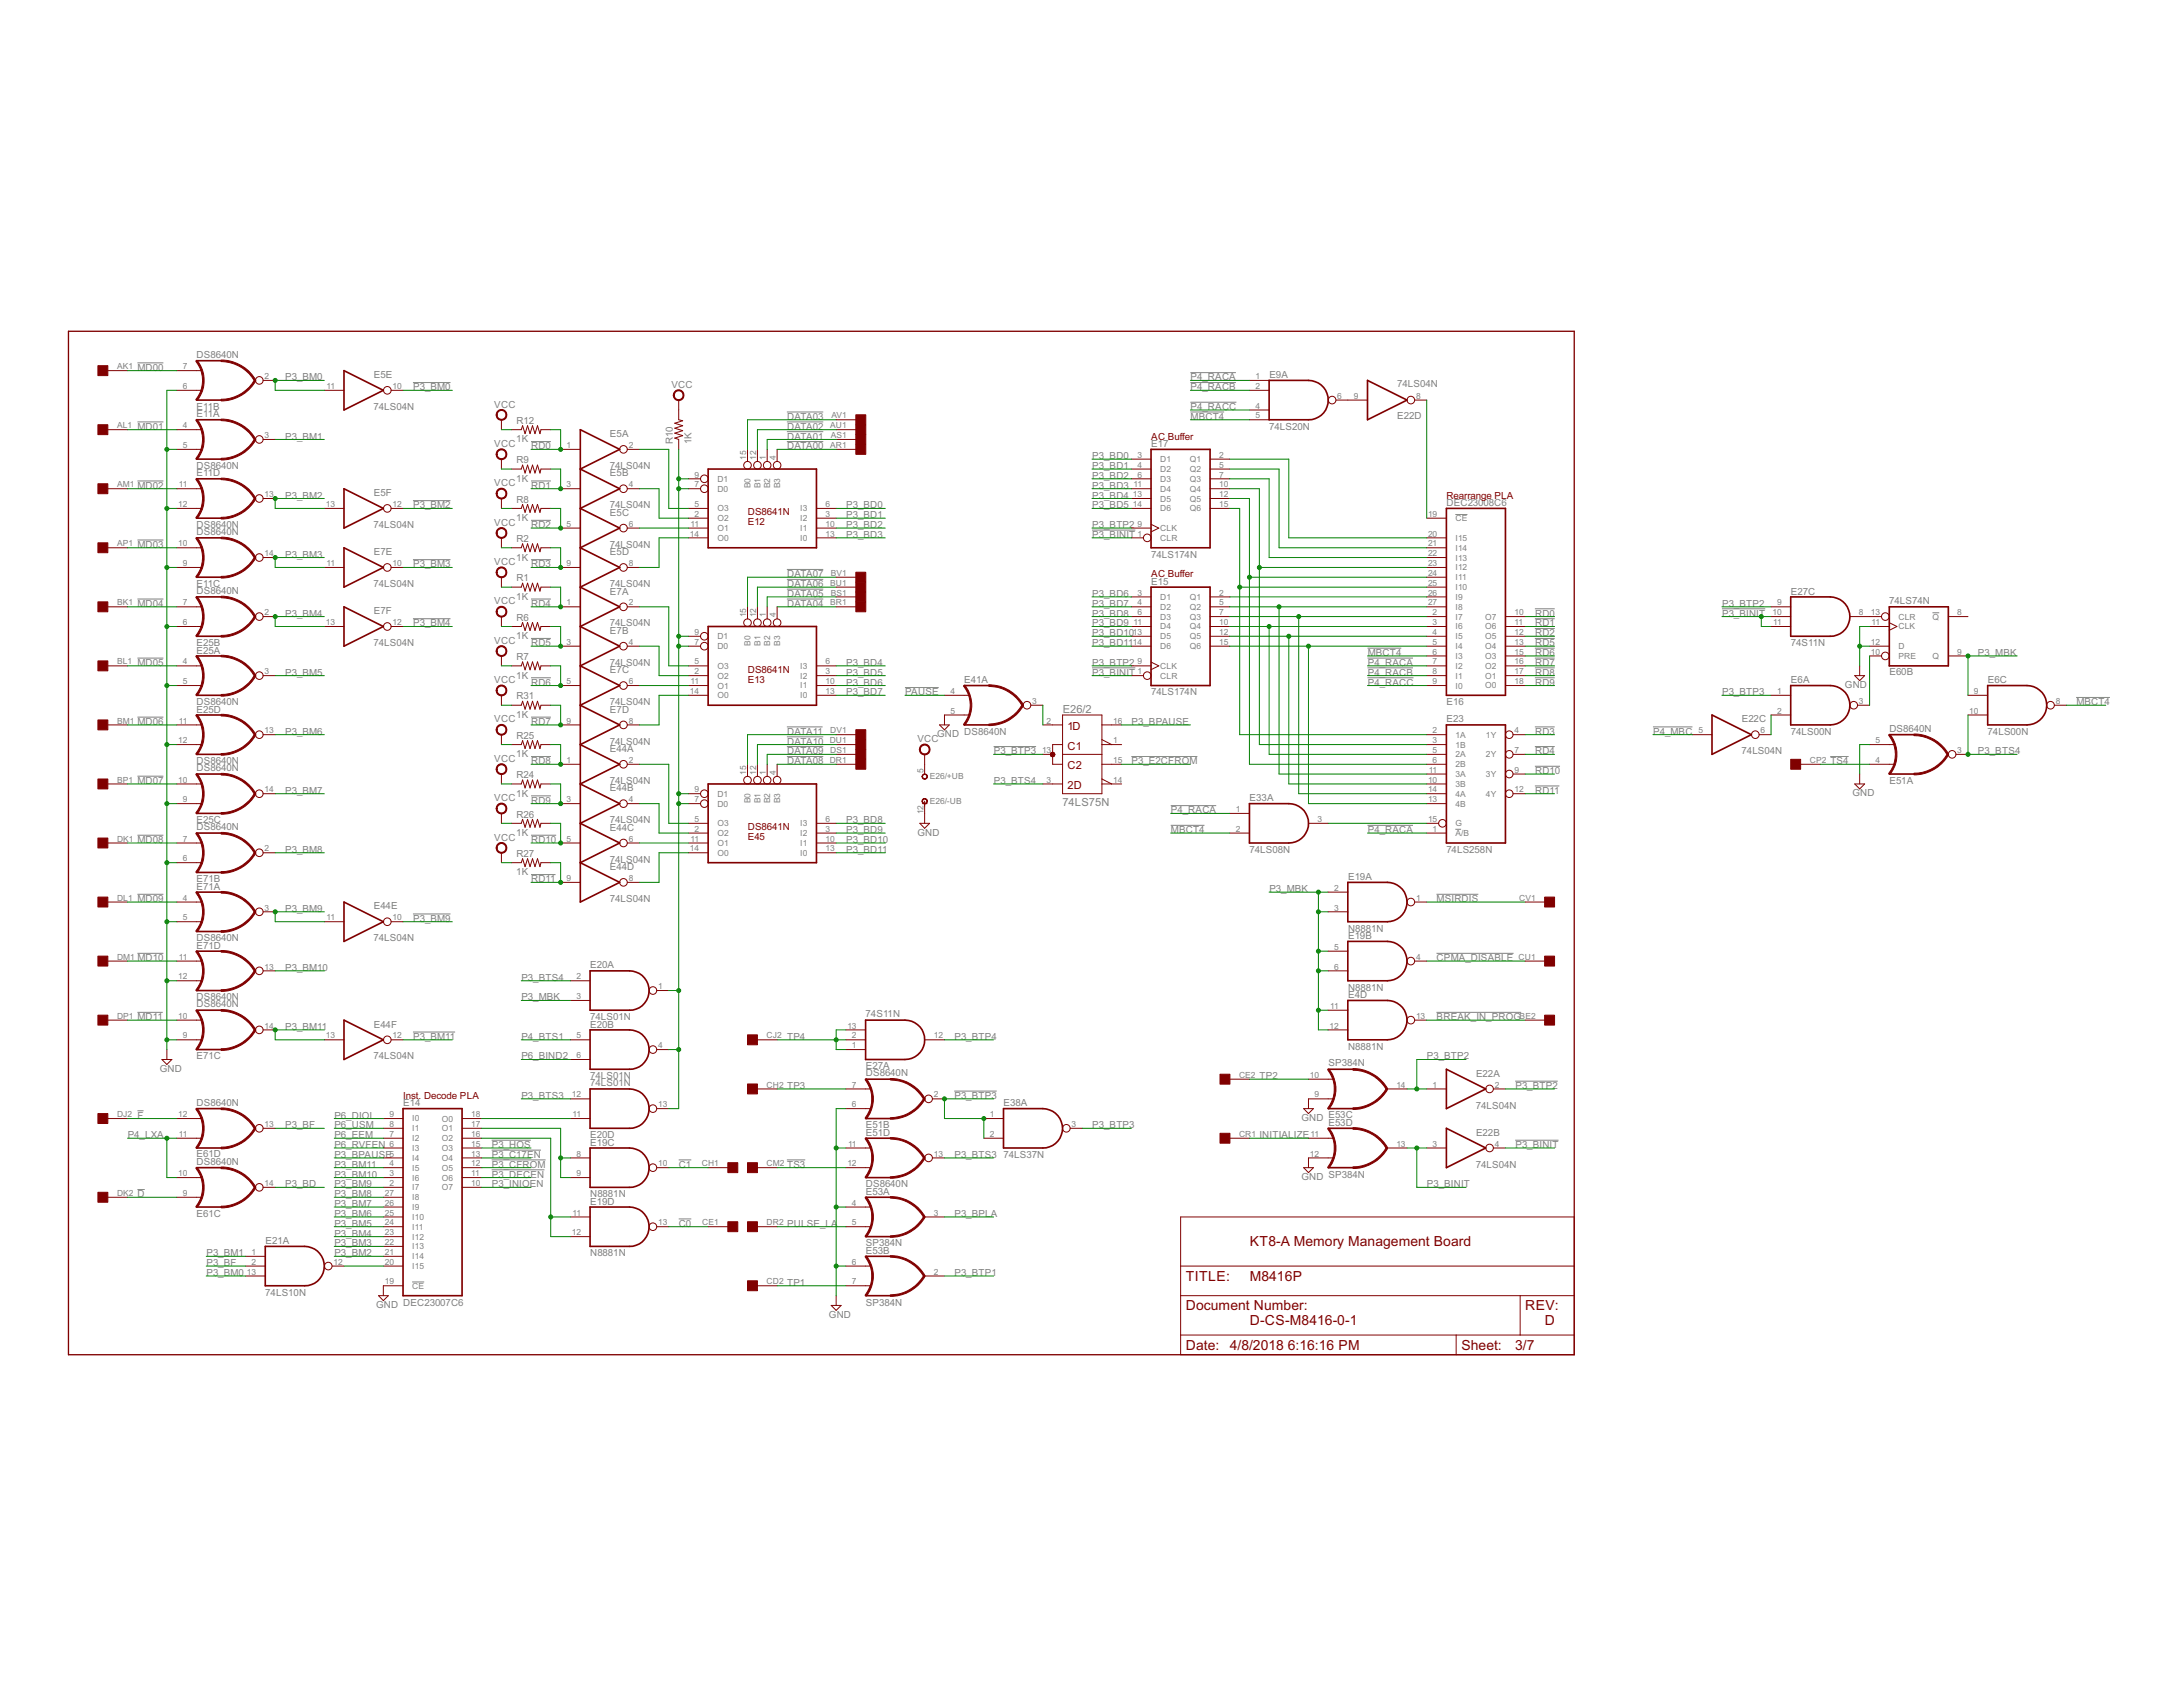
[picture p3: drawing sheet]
<svg xmlns="http://www.w3.org/2000/svg" width="279mm" height="216mm" viewBox="0 0 279 216" stroke-linecap="round" stroke-linejoin="round" font-family="sans-serif">
<defs><g id="words">
<g font-size="2" fill="#800000">
<text x="160" y="159.5">KT8-A Memory Management Board</text>
<text x="151.8" y="163.9">TITLE:</text>
<text x="151.8" y="167.7">Document Number:</text>
<text x="160" y="163.9">M8416P</text>
<text x="195.2" y="167.7">REV:</text>
<text x="151.8" y="172.7">Date: 4/8/2018</text>
<text x="160" y="169.6">D-CS-M8416-0-1</text>
<text x="164.8" y="172.7">6:16:16 PM</text>
<text x="187" y="172.7">Sheet:</text>
<text x="193.9" y="172.7">3/7</text>
<text x="197.7" y="169.6">D</text>
</g>
<g font-size="1.6" fill="#808080">
<text x="136" y="91.2">E26/2</text>
<text x="136" y="103.2">74LS75N</text>
</g>
<g font-size="1.6" fill="#800000">
<text x="136.6" y="93.4">1D</text>
<text x="136.6" y="95.9">C1</text>
<text x="136.6" y="101">2D</text>
<text x="136.6" y="98.4">C2</text>
</g>
<g font-size="1.4" fill="#808080">
<text x="17.6" y="47.4">MD00</text>
<text x="25.2" y="45.8">DS8640N</text>
<text x="25.2" y="52.4">E11B</text>
<text x="25.2" y="53.4">E11A</text>
<text x="36.5" y="48.7">P3_BM0</text>
<text x="47.8" y="52.5">74LS04N</text>
<text x="47.8" y="48.4">E5E</text>
<text x="52.9" y="50">P3_BM0</text>
<text x="63.3" y="52.2">VCC</text>
<text x="85.9" y="49.6">VCC</text>
<text x="100.7" y="53.7">DATA03</text>
<text x="152.4" y="52.5">P4_RACC</text>
<text x="152.4" y="50">P4_RACB</text>
<text x="152.4" y="48.7">P4_RACA</text>
<text x="152.4" y="53.7">MBCT4</text>
<text x="162.5" y="48.4">E9A</text>
<text x="178.8" y="49.6">74LS04N</text>
<text x="178.8" y="53.7">E22D</text>
<text x="17.6" y="55">MD01</text>
<text x="36.5" y="56.2">P3_BM1</text>
<text x="63.3" y="57.2">VCC</text>
<text x="66.1" y="56.6">1K</text>
<text x="66.1" y="59.3">R9</text>
<text x="66.1" y="54.2">R12</text>
<text x="68" y="57.5">RD0</text>
<text x="78.1" y="55.9">E5A</text>
<text x="86.1" y="56.9" transform="rotate(-90 86.1 56.9)">R10</text>
<text x="88.5" y="56.9" transform="rotate(-90 88.5 56.9)">1K</text>
<text x="100.7" y="57.5">DATA00</text>
<text x="100.7" y="56.2">DATA01</text>
<text x="100.7" y="55">DATA02</text>
<text x="139.8" y="58.8">P3_BD0</text>
<text x="147.3" y="57.2">E17</text>
<text x="162.4" y="55">74LS20N</text>
<text x="17.6" y="62.5">MD02</text>
<text x="25.2" y="60">DS8640N</text>
<text x="25.2" y="61">E11D</text>
<text x="36.5" y="63.8">P3_BM2</text>
<text x="47.8" y="63.5">E5F</text>
<text x="52.9" y="65.1">P3_BM2</text>
<text x="63.3" y="62.2">VCC</text>
<text x="66.1" y="61.7">1K</text>
<text x="66.1" y="64.3">R8</text>
<text x="68" y="62.5">RD1</text>
<text x="78" y="60">74LS04N</text>
<text x="78" y="65.1">74LS04N</text>
<text x="78.1" y="61">E5B</text>
<text x="108.3" y="65.1">P3_BD0</text>
<text x="139.8" y="60">P3_BD1</text>
<text x="139.8" y="61.3">P3_BD2</text>
<text x="139.8" y="62.5">P3_BD3</text>
<text x="139.8" y="63.8">P3_BD4</text>
<text x="139.8" y="65.1">P3_BD5</text>
<text x="185.1" y="64.7">DEC23008C6</text>
<text x="17.6" y="70.1">MD03</text>
<text x="25.2" y="67.6">DS8640N</text>
<text x="25.2" y="68.5">DS8640N</text>
<text x="36.5" y="71.4">P3_BM3</text>
<text x="47.8" y="67.6">74LS04N</text>
<text x="47.8" y="71">E7E</text>
<text x="63.3" y="67.3">VCC</text>
<text x="66.1" y="71.7">1K</text>
<text x="66.1" y="66.7">1K</text>
<text x="66.1" y="69.4">R2</text>
<text x="68" y="67.6">RD2</text>
<text x="78" y="70.1">74LS04N</text>
<text x="78.1" y="66">E5C</text>
<text x="78.1" y="71">E5D</text>
<text x="108.3" y="66.3">P3_BD1</text>
<text x="108.3" y="67.6">P3_BD2</text>
<text x="108.3" y="68.8">P3_BD3</text>
<text x="139.8" y="67.6">P3_BTP2</text>
<text x="139.8" y="68.8">P3_BINIT</text>
<text x="147.3" y="71.4">74LS174N</text>
<text x="17.6" y="77.7">MD04</text>
<text x="25.2" y="76">DS8640N</text>
<text x="25.2" y="75.1">E11C</text>
<text x="47.8" y="75.1">74LS04N</text>
<text x="52.9" y="72.6">P3_BM3</text>
<text x="63.3" y="72.3">VCC</text>
<text x="63.3" y="77.3">VCC</text>
<text x="66.1" y="76.8">1K</text>
<text x="66.1" y="74.4">R1</text>
<text x="68" y="72.6">RD3</text>
<text x="68" y="77.7">RD4</text>
<text x="78" y="75.1">74LS04N</text>
<text x="78.1" y="76.1">E7A</text>
<text x="100.7" y="77.7">DATA04</text>
<text x="100.7" y="76.4">DATA05</text>
<text x="100.7" y="75.1">DATA06</text>
<text x="100.7" y="73.9">DATA07</text>
<text x="139.8" y="76.4">P3_BD6</text>
<text x="139.8" y="77.7">P3_BD7</text>
<text x="147.3" y="74.8">E15</text>
<text x="220.4" y="77.7">P3_BTP2</text>
<text x="229.2" y="76.1">E27C</text>
<text x="241.8" y="77.3">74LS74N</text>
<text x="25.2" y="82.6">E25B</text>
<text x="25.2" y="83.6">E25A</text>
<text x="36.5" y="78.9">P3_BM4</text>
<text x="47.8" y="82.7">74LS04N</text>
<text x="47.8" y="78.6">E7F</text>
<text x="52.9" y="80.2">P3_BM4</text>
<text x="63.3" y="82.4">VCC</text>
<text x="66.1" y="81.8">1K</text>
<text x="66.1" y="79.4">R6</text>
<text x="68" y="82.7">RD5</text>
<text x="78" y="80.2">74LS04N</text>
<text x="78.1" y="81.1">E7B</text>
<text x="139.8" y="78.9">P3_BD8</text>
<text x="139.8" y="82.7">P3_BD11</text>
<text x="139.8" y="81.4">P3_BD10</text>
<text x="139.8" y="80.2">P3_BD9</text>
<text x="175.1" y="84">MBCT4</text>
<text x="196.5" y="78.9">RD0</text>
<text x="196.5" y="80.2">RD1</text>
<text x="196.5" y="81.4">RD2</text>
<text x="196.5" y="82.7">RD5</text>
<text x="196.5" y="84">RD6</text>
<text x="220.4" y="78.9">P3_BINIT</text>
<text x="229.2" y="82.7">74S11N</text>
<text x="253.2" y="84">P3_MBK</text>
<text x="17.6" y="85.2">MD05</text>
<text x="36.5" y="86.5">P3_BM5</text>
<text x="63.3" y="87.4">VCC</text>
<text x="66.1" y="86.9">1K</text>
<text x="66.1" y="84.5">R7</text>
<text x="66.1" y="89.5">R31</text>
<text x="68" y="87.7">RD6</text>
<text x="78" y="85.2">74LS04N</text>
<text x="78.1" y="86.2">E7C</text>
<text x="108.3" y="85.2">P3_BD4</text>
<text x="108.3" y="86.5">P3_BD5</text>
<text x="108.3" y="87.7">P3_BD6</text>
<text x="108.3" y="89">P3_BD7</text>
<text x="115.9" y="89">PAUSE</text>
<text x="123.4" y="87.4">E41A</text>
<text x="139.8" y="85.2">P3_BTP2</text>
<text x="139.8" y="86.5">P3_BINIT</text>
<text x="147.3" y="89">74LS174N</text>
<text x="175.1" y="87.7">P4_RACC</text>
<text x="175.1" y="86.5">P4_RACB</text>
<text x="175.1" y="85.2">P4_RACA</text>
<text x="196.5" y="86.5">RD8</text>
<text x="196.5" y="85.2">RD7</text>
<text x="196.5" y="87.7">RD9</text>
<text x="220.4" y="89">P3_BTP3</text>
<text x="229.2" y="87.4">E6A</text>
<text x="236.1" y="88">GND</text>
<text x="241.8" y="86.4">E60B</text>
<text x="254.4" y="87.4">E6C</text>
<text x="17.6" y="92.8">MD06</text>
<text x="25.2" y="90.3">DS8640N</text>
<text x="25.2" y="91.2">E25D</text>
<text x="36.5" y="94">P3_BM6</text>
<text x="63.3" y="92.5">VCC</text>
<text x="66.1" y="91.9">1K</text>
<text x="66.1" y="94.5">R25</text>
<text x="68" y="92.8">RD7</text>
<text x="78" y="90.3">74LS04N</text>
<text x="78" y="95.3">74LS04N</text>
<text x="78.1" y="91.2">E7D</text>
<text x="100.7" y="95.3">DATA10</text>
<text x="100.7" y="94">DATA11</text>
<text x="117.4" y="95">VCC</text>
<text x="119.9" y="94.3">GND DS8640N</text>
<text x="144.8" y="92.8">P3_BPAUSE</text>
<text x="185.1" y="90.2">E16</text>
<text x="185.1" y="92.5">E23</text>
<text x="196.5" y="94">RD3</text>
<text x="211.6" y="94">P4_MBC</text>
<text x="222.9" y="92.5">E22C</text>
<text x="229.2" y="94">74LS00N</text>
<text x="241.8" y="93.7">DS8640N</text>
<text x="254.4" y="94">74LS00N</text>
<text x="265.8" y="90.3">MBCT4</text>
<text x="17.6" y="100.3">MD07</text>
<text x="25.2" y="97.8">DS8640N</text>
<text x="25.2" y="98.7">DS8640N</text>
<text x="36.5" y="101.6">P3_BM7</text>
<text x="63.3" y="97.5">VCC</text>
<text x="66.1" y="102">1K</text>
<text x="66.1" y="96.9">1K</text>
<text x="66.1" y="99.6">R24</text>
<text x="68" y="97.8">RD8</text>
<text x="78" y="100.3">74LS04N</text>
<text x="78.1" y="96.2">E44A</text>
<text x="78.1" y="101.3">E44B</text>
<text x="100.7" y="97.8">DATA08</text>
<text x="100.7" y="96.6">DATA09</text>
<text x="127.2" y="100.3">P3_BTS4</text>
<text x="127.2" y="96.6">P3_BTP3</text>
<text x="144.8" y="97.8">P3_E2CFROM</text>
<text x="196.5" y="99.1">RD10</text>
<text x="196.5" y="96.6">RD4</text>
<text x="196.5" y="101.6">RD11</text>
<text x="222.9" y="96.6">74LS04N</text>
<text x="234.3" y="97.8">TS4</text>
<text x="237.1" y="101.9">GND</text>
<text x="241.8" y="100.3">E51A</text>
<text x="253.2" y="96.6">P3_BTS4</text>
<text x="17.6" y="107.9">MD08</text>
<text x="25.2" y="106.3">DS8640N</text>
<text x="25.2" y="105.3">E25C</text>
<text x="63.3" y="107.6">VCC</text>
<text x="63.3" y="102.5">VCC</text>
<text x="66.1" y="107">1K</text>
<text x="66.1" y="104.6">R26</text>
<text x="68" y="102.8">RD9</text>
<text x="68" y="107.9">RD10</text>
<text x="78" y="105.4">74LS04N</text>
<text x="78.1" y="106.3">E44C</text>
<text x="108.3" y="105.4">P3_BD8</text>
<text x="108.3" y="107.9">P3_BD10</text>
<text x="108.3" y="106.6">P3_BD9</text>
<text x="117.4" y="106.9">GND</text>
<text x="149.9" y="104.1">P4_RACA</text>
<text x="149.9" y="106.6">MBCT4</text>
<text x="159.9" y="102.5">E33A</text>
<text x="175.1" y="106.6">P4_RACA</text>
<text x="25.2" y="112.9">E71B</text>
<text x="25.2" y="113.9">E71A</text>
<text x="36.5" y="109.1">P3_BM8</text>
<text x="66.1" y="112">1K</text>
<text x="66.1" y="109.7">R27</text>
<text x="68" y="112.9">RD11</text>
<text x="78" y="110.4">74LS04N</text>
<text x="78.1" y="111.3">E44D</text>
<text x="108.3" y="109.1">P3_BD11</text>
<text x="159.9" y="109.1">74LS08N</text>
<text x="172.5" y="112.6">E19A</text>
<text x="185.1" y="109.1">74LS258N</text>
<text x="17.6" y="115.4">MD09</text>
<text x="36.5" y="116.7">P3_BM9</text>
<text x="47.8" y="116.4">E44E</text>
<text x="52.9" y="118">P3_BM9</text>
<text x="78" y="115.4">74LS04N</text>
<text x="162.5" y="114.2">P3_MBK</text>
<text x="172.5" y="119.2">N8881N</text>
<text x="183.9" y="115.4">MSIRDIS</text>
<text x="17.6" y="123">MD10</text>
<text x="25.2" y="120.5">DS8640N</text>
<text x="25.2" y="121.4">E71D</text>
<text x="36.5" y="124.3">P3_BM10</text>
<text x="47.8" y="120.5">74LS04N</text>
<text x="66.7" y="125.5">P3_BTS4</text>
<text x="75.5" y="123.9">E20A</text>
<text x="172.5" y="120.2">E19B</text>
<text x="183.9" y="123">CPMA_DISABLE</text>
<text x="17.6" y="130.6">MD11</text>
<text x="25.2" y="128">DS8640N</text>
<text x="25.2" y="128.9">DS8640N</text>
<text x="36.5" y="131.8">P3_BM11</text>
<text x="47.8" y="131.5">E44F</text>
<text x="66.7" y="128">P3_MBK</text>
<text x="75.5" y="130.6">74LS01N</text>
<text x="75.5" y="131.5">E20B</text>
<text x="110.8" y="130.2">74S11N</text>
<text x="172.5" y="126.8">N8881N</text>
<text x="172.5" y="127.7">E4D</text>
<text x="183.9" y="130.6">BREAK_IN_PROG</text>
<text x="20.4" y="137.2">GND</text>
<text x="25.2" y="135.5">E71C</text>
<text x="47.8" y="135.6">74LS04N</text>
<text x="52.9" y="133.1">P3_BM11</text>
<text x="66.7" y="135.6">P6_BIND2</text>
<text x="66.7" y="133.1">P4_BTS1</text>
<text x="100.7" y="133.1">TP4</text>
<text x="110.8" y="137.7">DS8640N</text>
<text x="110.8" y="136.8">E27A</text>
<text x="122.2" y="133.1">P3_BTP4</text>
<text x="170" y="136.5">SP384N</text>
<text x="172.5" y="134.3">N8881N</text>
<text x="182.6" y="135.6">P3_BTP2</text>
<text x="188.9" y="137.8">E22A</text>
<text x="17.6" y="143.1">F</text>
<text x="25.2" y="141.5">DS8640N</text>
<text x="42.8" y="143.1">P6_DIOI</text>
<text x="51.6" y="141.6">E14</text>
<text x="66.7" y="140.6">P3_BTS3</text>
<text x="75.5" y="139">74LS01N</text>
<text x="75.5" y="138.1">74LS01N</text>
<text x="100.7" y="139.4">TP3</text>
<text x="122.2" y="140.6">P3_BTP3</text>
<text x="128.5" y="141.6">E38A</text>
<text x="161.2" y="138.1">TP2</text>
<text x="166.6" y="143.5">GND</text>
<text x="170" y="143.1">E53C</text>
<text x="188.9" y="141.9">74LS04N</text>
<text x="194" y="139.4">P3_BTP2</text>
<text x="16.3" y="145.7">P4_LXA</text>
<text x="25.2" y="149.1">DS8640N</text>
<text x="25.2" y="148.1">E61D</text>
<text x="36.5" y="144.4">P3_BF</text>
<text x="42.8" y="149.4">P3_BM11</text>
<text x="42.8" y="144.4">P6_USM</text>
<text x="42.8" y="145.7">P6_EEM</text>
<text x="42.8" y="146.9">P6_RVFEN</text>
<text x="42.8" y="148.2">P3_BPAUSE</text>
<text x="62.9" y="149.4">P3_CFROM</text>
<text x="62.9" y="146.9">P3_HOS</text>
<text x="62.9" y="148.2">P3_C17EN</text>
<text x="75.5" y="146.6">E19C</text>
<text x="75.5" y="145.6">E20D</text>
<text x="86.9" y="149.4">C1</text>
<text x="100.7" y="149.4">TS3</text>
<text x="110.8" y="145.4">E51D</text>
<text x="110.8" y="144.4">E51B</text>
<text x="122.2" y="148.2">P3_BTS3</text>
<text x="128.4" y="148.2">74LS37N</text>
<text x="139.8" y="144.4">P3_BTP3</text>
<text x="161.2" y="145.7">INITIALIZE</text>
<text x="170" y="144.1">E53D</text>
<text x="188.9" y="149.4">74LS04N</text>
<text x="188.9" y="145.4">E22B</text>
<text x="194" y="146.9">P3_BINIT</text>
<text x="17.6" y="153.2">D</text>
<text x="25.2" y="155.7">E61C</text>
<text x="36.5" y="152">P3_BD</text>
<text x="42.8" y="150.7">P3_BM10</text>
<text x="42.8" y="152">P3_BM9</text>
<text x="42.8" y="153.2">P3_BM8</text>
<text x="42.8" y="154.5">P3_BM7</text>
<text x="42.8" y="155.7">P3_BM6</text>
<text x="62.9" y="152">P3_INIOEN</text>
<text x="62.9" y="150.7">P3_DECEN</text>
<text x="75.5" y="153.2">N8881N</text>
<text x="75.5" y="154.2">E19D</text>
<text x="110.8" y="152">DS8640N</text>
<text x="110.8" y="152.9">E53A</text>
<text x="122.2" y="155.7">P3_BPLA</text>
<text x="166.6" y="151">GND SP384N</text>
<text x="182.6" y="152">P3_BINIT</text>
<text x="26.4" y="160.8">P3_BM1</text>
<text x="34" y="159.2">E21A</text>
<text x="42.8" y="157">P3_BM5</text>
<text x="42.8" y="158.3">P3_BM4</text>
<text x="42.8" y="159.5">P3_BM3</text>
<text x="42.8" y="160.8">P3_BM2</text>
<text x="75.5" y="160.8">N8881N</text>
<text x="86.9" y="157">C0</text>
<text x="100.7" y="157">PULSE_LA</text>
<text x="110.8" y="159.5">SP384N</text>
<text x="110.8" y="160.5">E53B</text>
<text x="26.4" y="163.3">P3_BM0</text>
<text x="26.4" y="162">P3_BF</text>
<text x="34" y="165.8">74LS10N</text>
<text x="48.1" y="167.4">GND DEC23007C6</text>
<text x="100.7" y="164.6">TP1</text>
<text x="110.8" y="167.1">SP384N</text>
<text x="122.2" y="163.3">P3_BTP1</text>
<text x="106.1" y="168.7">GND</text>
</g>
<g font-size="1.4" fill="#800000">
<text x="147.3" y="56.2">AC Buffer</text>
<text x="95.7" y="66">DS8641N</text>
<text x="185.1" y="63.8">Rearrange PLA</text>
<text x="95.7" y="67.2">E12</text>
<text x="147.3" y="73.9">AC Buffer</text>
<text x="95.7" y="87.4">E13</text>
<text x="95.7" y="86.1">DS8641N</text>
<text x="95.7" y="107.5">E45</text>
<text x="95.7" y="106.3">DS8641N</text>
<text x="51.6" y="140.6">Inst. Decode PLA</text>
</g>
<g font-size="1.2" fill="#808080">
<text x="15" y="47.3">AK1</text>
<text x="23.4" y="47.3">7</text>
<text x="23.4" y="49.8">6</text>
<text x="33.9" y="48.5">2</text>
<text x="41.8" y="49.8">11</text>
<text x="50.2" y="49.8">10</text>
<text x="106.4" y="53.6">AV1</text>
<text x="160.7" y="48.5">1</text>
<text x="160.7" y="49.8">2</text>
<text x="160.7" y="52.3">4</text>
<text x="160.7" y="53.6">5</text>
<text x="171.2" y="51">6</text>
<text x="173.3" y="51">9</text>
<text x="181.2" y="51">8</text>
<text x="15" y="54.8">AL1</text>
<text x="23.4" y="54.8">4</text>
<text x="23.4" y="57.3">5</text>
<text x="33.9" y="56.1">3</text>
<text x="72.5" y="57.3">1</text>
<text x="80.5" y="57.3">2</text>
<text x="95.5" y="58.9" transform="rotate(-90 95.5 58.9)">15</text>
<text x="96.8" y="58.9" transform="rotate(-90 96.8 58.9)">12</text>
<text x="98" y="58.9" transform="rotate(-90 98 58.9)">1</text>
<text x="99.3" y="58.9" transform="rotate(-90 99.3 58.9)">4</text>
<text x="106.3" y="57.3">AR1</text>
<text x="106.3" y="54.8">AU1</text>
<text x="106.3" y="56.1">AS1</text>
<text x="145.6" y="58.6">3</text>
<text x="145.6" y="59.9">4</text>
<text x="148.5" y="59.1">D1</text>
<text x="152.3" y="59.2">Q1</text>
<text x="156" y="58.6">2</text>
<text x="156" y="59.9">5</text>
<text x="15" y="62.4">AM1</text>
<text x="22.8" y="64.9">12</text>
<text x="22.9" y="62.4">11</text>
<text x="33.9" y="63.6">13</text>
<text x="41.7" y="64.9">13</text>
<text x="50.2" y="64.9">12</text>
<text x="72.5" y="62.4">3</text>
<text x="80.5" y="62.4">4</text>
<text x="88.9" y="61.1">9</text>
<text x="88.9" y="62.4">7</text>
<text x="88.9" y="64.9">5</text>
<text x="91.8" y="61.7">D1</text>
<text x="91.8" y="62.9">D0</text>
<text x="91.8" y="65.4">O3</text>
<text x="96.1" y="62.5" transform="rotate(-90 96.1 62.5)">B0</text>
<text x="97.3" y="62.5" transform="rotate(-90 97.3 62.5)">B1</text>
<text x="98.6" y="62.5" transform="rotate(-90 98.6 62.5)">B2</text>
<text x="99.8" y="62.5" transform="rotate(-90 99.8 62.5)">B3</text>
<text x="102.4" y="65.4">I3</text>
<text x="105.7" y="64.9">6</text>
<text x="145" y="63.6">13</text>
<text x="145" y="64.9">14</text>
<text x="145.1" y="62.4">11</text>
<text x="145.6" y="61.1">6</text>
<text x="148.5" y="60.4">D2</text>
<text x="148.5" y="61.7">D3</text>
<text x="148.5" y="62.9">D4</text>
<text x="148.5" y="64.2">D5</text>
<text x="148.5" y="65.4">D6</text>
<text x="152.3" y="60.4">Q2</text>
<text x="152.3" y="61.7">Q3</text>
<text x="152.3" y="62.9">Q4</text>
<text x="152.3" y="64.2">Q5</text>
<text x="152.3" y="65.4">Q6</text>
<text x="156" y="61.1">7</text>
<text x="156" y="62.4">10</text>
<text x="156" y="63.6">12</text>
<text x="156" y="64.9">15</text>
<text x="15" y="69.9">AP1</text>
<text x="22.8" y="69.9">10</text>
<text x="33.9" y="71.2">14</text>
<text x="72.5" y="67.4">5</text>
<text x="80.5" y="67.4">6</text>
<text x="88.3" y="68.7">14</text>
<text x="88.4" y="67.4">11</text>
<text x="88.9" y="66.1">2</text>
<text x="91.8" y="66.7">O2</text>
<text x="91.8" y="68">O1</text>
<text x="91.8" y="69.2">O0</text>
<text x="102.4" y="66.7">I2</text>
<text x="102.4" y="68">I1</text>
<text x="102.4" y="69.2">I0</text>
<text x="105.7" y="66.1">3</text>
<text x="105.7" y="67.4">10</text>
<text x="105.7" y="68.7">13</text>
<text x="145.6" y="68.7">1</text>
<text x="145.6" y="67.4">9</text>
<text x="148.5" y="69.2">CLR</text>
<text x="148.5" y="68">CLK</text>
<text x="182.8" y="66.1">19</text>
<text x="182.8" y="71.2">22</text>
<text x="182.8" y="69.9">21</text>
<text x="182.8" y="68.7">20</text>
<text x="186.3" y="66.7">CE</text>
<text x="186.3" y="71.7">I13</text>
<text x="186.3" y="70.5">I14</text>
<text x="186.3" y="69.2">I15</text>
<text x="15" y="77.5">BK1</text>
<text x="23.4" y="77.5">7</text>
<text x="23.4" y="72.4">9</text>
<text x="41.8" y="72.4">11</text>
<text x="50.2" y="72.4">10</text>
<text x="72.5" y="77.5">1</text>
<text x="72.5" y="72.4">9</text>
<text x="80.5" y="77.5">2</text>
<text x="80.5" y="72.4">8</text>
<text x="106.3" y="75">BU1</text>
<text x="106.3" y="77.5">BR1</text>
<text x="106.3" y="73.7">BV1</text>
<text x="106.3" y="76.2">BS1</text>
<text x="145.6" y="76.2">3</text>
<text x="145.6" y="77.5">4</text>
<text x="148.5" y="76.8">D1</text>
<text x="152.3" y="76.8">Q1</text>
<text x="156" y="76.2">2</text>
<text x="156" y="77.5">5</text>
<text x="182.8" y="77.5">27</text>
<text x="182.8" y="76.2">26</text>
<text x="182.8" y="75">25</text>
<text x="182.8" y="73.7">24</text>
<text x="182.8" y="72.4">23</text>
<text x="186.3" y="76.8">I9</text>
<text x="186.3" y="75.5">I10</text>
<text x="186.3" y="74.3">I11</text>
<text x="186.3" y="73">I12</text>
<text x="227.5" y="77.5">9</text>
<text x="23.4" y="80">6</text>
<text x="33.9" y="78.7">2</text>
<text x="41.7" y="80">13</text>
<text x="50.2" y="80">12</text>
<text x="72.5" y="82.5">3</text>
<text x="80.5" y="82.5">4</text>
<text x="88.9" y="81.3">9</text>
<text x="88.9" y="82.5">7</text>
<text x="91.8" y="81.8">D1</text>
<text x="91.8" y="83.1">D0</text>
<text x="95.5" y="79" transform="rotate(-90 95.5 79)">15</text>
<text x="96.1" y="82.7" transform="rotate(-90 96.1 82.7)">B0</text>
<text x="96.8" y="79" transform="rotate(-90 96.8 79)">12</text>
<text x="97.3" y="82.7" transform="rotate(-90 97.3 82.7)">B1</text>
<text x="98" y="79" transform="rotate(-90 98 79)">1</text>
<text x="98.6" y="82.7" transform="rotate(-90 98.6 82.7)">B2</text>
<text x="99.3" y="79" transform="rotate(-90 99.3 79)">4</text>
<text x="99.8" y="82.7" transform="rotate(-90 99.8 82.7)">B3</text>
<text x="145" y="81.3">13</text>
<text x="145" y="82.5">14</text>
<text x="145.1" y="80">11</text>
<text x="145.6" y="78.7">6</text>
<text x="148.5" y="78">D2</text>
<text x="148.5" y="79.3">D3</text>
<text x="148.5" y="80.6">D4</text>
<text x="148.5" y="81.8">D5</text>
<text x="148.5" y="83.1">D6</text>
<text x="152.3" y="78">Q2</text>
<text x="152.3" y="79.3">Q3</text>
<text x="152.3" y="80.6">Q4</text>
<text x="152.3" y="81.8">Q5</text>
<text x="152.3" y="83.1">Q6</text>
<text x="156" y="78.7">7</text>
<text x="156" y="80">10</text>
<text x="156" y="81.3">12</text>
<text x="156" y="82.5">15</text>
<text x="183.4" y="78.7">2</text>
<text x="183.4" y="80">3</text>
<text x="183.4" y="81.3">4</text>
<text x="183.4" y="82.5">5</text>
<text x="183.4" y="83.8">6</text>
<text x="186.3" y="79.3">I7</text>
<text x="186.3" y="80.6">I6</text>
<text x="186.3" y="81.8">I5</text>
<text x="186.3" y="83.1">I4</text>
<text x="186.3" y="78">I8</text>
<text x="190.1" y="83.1">O4</text>
<text x="190.1" y="81.8">O5</text>
<text x="190.1" y="80.6">O6</text>
<text x="190.1" y="79.3">O7</text>
<text x="193.8" y="83.8">15</text>
<text x="193.8" y="82.5">13</text>
<text x="193.8" y="81.3">12</text>
<text x="193.8" y="80">11</text>
<text x="193.8" y="78.7">10</text>
<text x="226.9" y="78.7">10</text>
<text x="226.9" y="80">11</text>
<text x="237.9" y="78.7">8</text>
<text x="239.5" y="78.7">13</text>
<text x="239.5" y="82.5">12</text>
<text x="239.5" y="83.8">10</text>
<text x="239.5" y="80">11</text>
<text x="243" y="79.3">CLR</text>
<text x="243" y="83.1">D</text>
<text x="243" y="80.6">CLK</text>
<text x="247.3" y="79.3">Q</text>
<text x="250.5" y="83.8">9</text>
<text x="250.5" y="78.7">8</text>
<text x="15" y="85">BL1</text>
<text x="23.4" y="85">4</text>
<text x="23.4" y="87.6">5</text>
<text x="33.9" y="86.3">3</text>
<text x="72.5" y="87.6">5</text>
<text x="80.5" y="87.6">6</text>
<text x="88.3" y="88.8">14</text>
<text x="88.4" y="87.6">11</text>
<text x="88.9" y="85">5</text>
<text x="88.9" y="86.3">2</text>
<text x="91.8" y="85.6">O3</text>
<text x="91.8" y="86.9">O2</text>
<text x="91.8" y="88.1">O1</text>
<text x="91.8" y="89.4">O0</text>
<text x="102.4" y="85.6">I3</text>
<text x="102.4" y="86.9">I2</text>
<text x="102.4" y="88.1">I1</text>
<text x="102.4" y="89.4">I0</text>
<text x="105.7" y="85">6</text>
<text x="105.7" y="86.3">3</text>
<text x="105.7" y="87.6">10</text>
<text x="105.7" y="88.8">13</text>
<text x="121.6" y="88.8">4</text>
<text x="145.6" y="86.3">1</text>
<text x="145.6" y="85">9</text>
<text x="148.5" y="86.9">CLR</text>
<text x="148.5" y="85.6">CLK</text>
<text x="183.4" y="85">7</text>
<text x="183.4" y="86.3">8</text>
<text x="183.4" y="87.6">9</text>
<text x="186.3" y="84.3">I3</text>
<text x="186.3" y="85.6">I2</text>
<text x="186.3" y="86.9">I1</text>
<text x="186.3" y="88.1">I0</text>
<text x="190.1" y="88.1">O0</text>
<text x="190.1" y="86.9">O1</text>
<text x="190.1" y="85.6">O2</text>
<text x="190.1" y="84.3">O3</text>
<text x="193.8" y="87.6">18</text>
<text x="193.8" y="86.3">17</text>
<text x="193.8" y="85">16</text>
<text x="227.5" y="88.8">1</text>
<text x="243" y="84.3">PRE</text>
<text x="247.3" y="84.3">Q</text>
<text x="252.6" y="88.8">9</text>
<text x="15" y="92.6">BM1</text>
<text x="22.8" y="95.1">12</text>
<text x="22.9" y="92.6">11</text>
<text x="33.9" y="93.9">13</text>
<text x="72.5" y="92.6">9</text>
<text x="80.5" y="92.6">8</text>
<text x="106.2" y="95.1">DU1</text>
<text x="106.3" y="93.9">DV1</text>
<text x="121.6" y="91.3">5</text>
<text x="132.1" y="90.1">3</text>
<text x="134" y="92.6">2</text>
<text x="142.5" y="92.6">16</text>
<text x="142.5" y="95.1">1</text>
<text x="183.4" y="93.9">2</text>
<text x="183.4" y="95.1">3</text>
<text x="186.3" y="94.4">1A</text>
<text x="186.3" y="95.7">1B</text>
<text x="190.2" y="94.4">1Y</text>
<text x="193.8" y="93.9">4</text>
<text x="217.4" y="93.9">5</text>
<text x="225.3" y="93.9">6</text>
<text x="227.5" y="91.3">2</text>
<text x="237.9" y="90.1">3</text>
<text x="240" y="95.1">5</text>
<text x="252.1" y="91.3">10</text>
<text x="263.1" y="90.1">8</text>
<text x="15" y="100.2">BP1</text>
<text x="22.8" y="100.2">10</text>
<text x="33.9" y="101.4">14</text>
<text x="72.5" y="97.6">1</text>
<text x="80.5" y="97.6">2</text>
<text x="88.9" y="101.4">9</text>
<text x="91.8" y="102">D1</text>
<text x="95.5" y="99.2" transform="rotate(-90 95.5 99.2)">15</text>
<text x="96.8" y="99.2" transform="rotate(-90 96.8 99.2)">12</text>
<text x="98" y="99.2" transform="rotate(-90 98 99.2)">1</text>
<text x="99.3" y="99.2" transform="rotate(-90 99.3 99.2)">4</text>
<text x="106.2" y="97.6">DR1</text>
<text x="106.3" y="96.4">DS1</text>
<text x="118.2" y="98.9" transform="rotate(-90 118.2 98.9)">5</text>
<text x="119" y="99.7">E26/+UB</text>
<text x="133.4" y="96.4">13</text>
<text x="134" y="100.2">3</text>
<text x="142.5" y="97.6">15</text>
<text x="142.5" y="100.2">14</text>
<text x="182.8" y="100.2">10</text>
<text x="182.8" y="101.4">14</text>
<text x="182.9" y="98.9">11</text>
<text x="183.4" y="96.4">5</text>
<text x="183.4" y="97.6">6</text>
<text x="186.3" y="96.9">2A</text>
<text x="186.3" y="98.2">2B</text>
<text x="186.3" y="100.7">3B</text>
<text x="186.3" y="99.4">3A</text>
<text x="186.3" y="102">4A</text>
<text x="190.2" y="96.9">2Y</text>
<text x="190.2" y="99.5">3Y</text>
<text x="190.2" y="102">4Y</text>
<text x="193.8" y="96.4">7</text>
<text x="193.8" y="98.9">9</text>
<text x="193.8" y="101.4">12</text>
<text x="231.6" y="97.6">CP2</text>
<text x="240" y="97.6">4</text>
<text x="250.5" y="96.4">3</text>
<text x="15" y="107.7">DK1</text>
<text x="23.4" y="107.7">7</text>
<text x="23.4" y="102.7">9</text>
<text x="72.5" y="102.7">3</text>
<text x="72.5" y="107.7">5</text>
<text x="80.5" y="102.7">4</text>
<text x="80.5" y="107.7">6</text>
<text x="88.4" y="107.7">11</text>
<text x="88.9" y="102.7">7</text>
<text x="88.9" y="105.2">5</text>
<text x="88.9" y="106.4">2</text>
<text x="91.8" y="103.2">D0</text>
<text x="91.8" y="105.8">O3</text>
<text x="91.8" y="107">O2</text>
<text x="96.1" y="102.8" transform="rotate(-90 96.1 102.8)">B0</text>
<text x="97.3" y="102.8" transform="rotate(-90 97.3 102.8)">B1</text>
<text x="98.6" y="102.8" transform="rotate(-90 98.6 102.8)">B2</text>
<text x="99.8" y="102.8" transform="rotate(-90 99.8 102.8)">B3</text>
<text x="102.4" y="105.7">I3</text>
<text x="102.4" y="107">I2</text>
<text x="105.7" y="105.2">6</text>
<text x="105.7" y="106.4">3</text>
<text x="105.7" y="107.7">10</text>
<text x="118.2" y="104.2" transform="rotate(-90 118.2 104.2)">12</text>
<text x="119" y="102.8">E26/-UB</text>
<text x="158.2" y="103.9">1</text>
<text x="158.2" y="106.4">2</text>
<text x="168.6" y="105.2">3</text>
<text x="182.8" y="102.7">13</text>
<text x="182.8" y="105.2">15</text>
<text x="183.4" y="106.4">1</text>
<text x="186.3" y="103.2">4B</text>
<text x="186.3" y="107">A/B</text>
<text x="186.3" y="105.7">G</text>
<text x="23.4" y="110.2">6</text>
<text x="33.9" y="109">2</text>
<text x="72.5" y="112.7">9</text>
<text x="80.5" y="112.7">8</text>
<text x="88.3" y="109">14</text>
<text x="91.8" y="108.3">O1</text>
<text x="91.8" y="109.5">O0</text>
<text x="102.4" y="108.3">I1</text>
<text x="102.4" y="109.5">I0</text>
<text x="105.7" y="109">13</text>
<text x="15" y="115.3">DL1</text>
<text x="23.4" y="115.3">4</text>
<text x="23.4" y="117.8">5</text>
<text x="33.9" y="116.5">3</text>
<text x="41.8" y="117.8">11</text>
<text x="50.2" y="117.8">10</text>
<text x="170.8" y="114">2</text>
<text x="170.8" y="116.5">3</text>
<text x="181.2" y="115.3">1</text>
<text x="194.4" y="115.3">CV1</text>
<text x="15" y="122.8">DM1</text>
<text x="22.8" y="125.3">12</text>
<text x="22.9" y="122.8">11</text>
<text x="33.9" y="124.1">13</text>
<text x="73.8" y="125.3">2</text>
<text x="170.8" y="121.6">5</text>
<text x="170.8" y="124.1">6</text>
<text x="181.2" y="122.8">4</text>
<text x="194.4" y="122.8">CU1</text>
<text x="15" y="130.4">DP1</text>
<text x="22.8" y="130.4">10</text>
<text x="33.9" y="131.6">14</text>
<text x="73.8" y="127.9">3</text>
<text x="84.2" y="126.6">1</text>
<text x="108.5" y="131.6">13</text>
<text x="170.2" y="131.6">12</text>
<text x="170.3" y="129.1">11</text>
<text x="181.2" y="130.4">13</text>
<text x="194.5" y="130.4">BE2</text>
<text x="23.4" y="132.9">9</text>
<text x="41.7" y="132.9">13</text>
<text x="50.2" y="132.9">12</text>
<text x="73.8" y="132.9">5</text>
<text x="73.8" y="135.4">6</text>
<text x="84.2" y="134.2">4</text>
<text x="98.1" y="132.9">CJ2</text>
<text x="109" y="134.2">1</text>
<text x="109" y="132.9">2</text>
<text x="119.5" y="132.9">12</text>
<text x="158.6" y="137.9">CE2</text>
<text x="167.7" y="137.9">10</text>
<text x="15" y="143">DJ2</text>
<text x="22.8" y="143">12</text>
<text x="49.8" y="143">9</text>
<text x="52.8" y="143.5">I0</text>
<text x="56.5" y="143.5">O0</text>
<text x="60.3" y="143">18</text>
<text x="73.2" y="140.5">12</text>
<text x="73.3" y="143">11</text>
<text x="84.2" y="141.7">13</text>
<text x="98.1" y="139.2">CH2</text>
<text x="109" y="141.7">6</text>
<text x="109" y="139.2">7</text>
<text x="119.5" y="140.5">2</text>
<text x="126.7" y="143">1</text>
<text x="168.2" y="140.5">9</text>
<text x="178.7" y="139.2">14</text>
<text x="183.4" y="139.2">1</text>
<text x="191.3" y="139.2">2</text>
<text x="22.9" y="145.5">11</text>
<text x="33.9" y="144.2">13</text>
<text x="49.8" y="149.3">4</text>
<text x="49.8" y="148">5</text>
<text x="49.8" y="146.8">6</text>
<text x="49.8" y="145.5">7</text>
<text x="49.8" y="144.2">8</text>
<text x="52.8" y="149.8">I5</text>
<text x="52.8" y="148.6">I4</text>
<text x="52.8" y="147.3">I3</text>
<text x="52.8" y="146">I2</text>
<text x="52.8" y="144.8">I1</text>
<text x="56.5" y="144.8">O1</text>
<text x="56.5" y="146.1">O2</text>
<text x="56.5" y="147.3">O3</text>
<text x="56.5" y="148.6">O4</text>
<text x="56.5" y="149.8">O5</text>
<text x="60.3" y="144.2">17</text>
<text x="60.3" y="145.5">16</text>
<text x="60.3" y="146.8">15</text>
<text x="60.3" y="148">13</text>
<text x="60.3" y="149.3">12</text>
<text x="73.8" y="148">8</text>
<text x="84.2" y="149.3">10</text>
<text x="89.8" y="149.3">CH1</text>
<text x="98.1" y="149.3">CM2</text>
<text x="108.5" y="149.3">12</text>
<text x="108.5" y="146.8">11</text>
<text x="119.5" y="148">13</text>
<text x="126.7" y="145.5">2</text>
<text x="137.1" y="144.2">3</text>
<text x="158.6" y="145.5">CR1</text>
<text x="167.7" y="148">12</text>
<text x="167.7" y="145.5">11</text>
<text x="178.7" y="146.8">13</text>
<text x="183.4" y="146.8">3</text>
<text x="191.3" y="146.8">4</text>
<text x="15" y="153">DK2</text>
<text x="22.8" y="150.5">10</text>
<text x="23.4" y="153">9</text>
<text x="33.9" y="151.8">14</text>
<text x="49.2" y="153">27</text>
<text x="49.2" y="154.3">26</text>
<text x="49.2" y="155.6">25</text>
<text x="49.8" y="151.8">2</text>
<text x="49.8" y="150.5">3</text>
<text x="52.8" y="152.3">I7</text>
<text x="52.8" y="151.1">I6</text>
<text x="52.8" y="153.6">I8</text>
<text x="52.8" y="154.9">I9</text>
<text x="56.5" y="151.1">O6</text>
<text x="56.5" y="152.4">O7</text>
<text x="60.3" y="150.5">11</text>
<text x="60.3" y="151.8">10</text>
<text x="73.3" y="155.6">11</text>
<text x="73.8" y="150.5">9</text>
<text x="109" y="154.3">4</text>
<text x="119.5" y="155.6">3</text>
<text x="32.2" y="160.6">1</text>
<text x="32.2" y="161.9">2</text>
<text x="42.7" y="161.9">12</text>
<text x="49.2" y="156.8">24</text>
<text x="49.2" y="158.1">23</text>
<text x="49.2" y="159.3">22</text>
<text x="49.2" y="160.6">21</text>
<text x="49.2" y="161.9">20</text>
<text x="52.8" y="156.1">I10</text>
<text x="52.8" y="157.4">I11</text>
<text x="52.8" y="158.6">I12</text>
<text x="52.8" y="159.9">I13</text>
<text x="52.8" y="161.2">I14</text>
<text x="73.2" y="158.1">12</text>
<text x="84.2" y="156.8">13</text>
<text x="89.9" y="156.8">CE1</text>
<text x="98.1" y="156.8">DR2</text>
<text x="109" y="156.8">5</text>
<text x="109" y="161.9">6</text>
<text x="31.6" y="163.1">13</text>
<text x="49.2" y="164.4">19</text>
<text x="52.8" y="164.9">CE</text>
<text x="52.8" y="162.4">I15</text>
<text x="98.1" y="164.4">CD2</text>
<text x="109" y="164.4">7</text>
<text x="119.5" y="163.1">2</text>
</g>
</g></defs>
<g fill="none" stroke="#808080" stroke-width=".13">
<path d="M17.6 46.4h3.3M17.6 54h3.3M52.9 49h4.8M68 56.5h2.5M100.7 56.5h4.7M100.7 54h4.7M100.7 55.2h4.7M100.7 52.7h4.7M152.4 51.5h5.8M152.4 49h5.8M152.4 47.7h5.8M152.4 52.7h4.3"/>
<path d="M17.6 61.6h3.3M17.6 76.7h3.3M17.6 69.1h3.3M52.9 79.2h4.8M52.9 71.6h4.8M52.9 64.1h4.8M68 61.6h2.5M68 66.6h2.5M68 71.6h2.5M68 76.7h2.5M100.7 76.7h4.7M100.7 75.4h4.7"/>
<path d="M100.7 74.1h4.7M100.7 72.9h4.7M139.8 67.8h5.5M186.3 65.8h1.5M196.4 77.9h2.6M196.4 79.2h2.6M220.4 77.9h5.5M247.3 78.4h.9M17.6 84.2h3.3M17.6 91.8h3.3M17.6 99.3h3.3M68 96.8h2.5"/>
<path d="M68 81.7h2.5M68 86.7h2.5M68 91.8h2.5M100.7 96.8h4.7M100.7 93h4.6M100.7 95.5h4.7M100.7 94.3h4.7M115.8 88h4.3M127.2 95.5h5.4M139.8 85.5h5.5M144.8 96.8h8.4M175 85.5h5.8"/>
<path d="M175 83h4.3M175 86.7h5.9M175 84.2h5.8M196.4 85.5h2.6M196.4 80.4h2.6M196.4 81.7h2.6M196.4 83h2.6M196.4 86.7h2.6M196.4 84.2h2.6M196.4 98.1h3.3M196.4 93h2.6M196.4 95.5h2.6"/>
<path d="M211.6 93h5M234.3 96.8h2.3M265.7 89.3h4.3M17.6 106.9h3.3M17.6 114.4h3.3M52.9 117h4.8M68 101.9h2.5M68 106.9h3.2M68 111.9h3.1M149.8 105.6h4.4M149.8 103.1h5.9M175 105.6h5.8"/>
<path d="M183.9 114.4h5.3M186.3 106.1h.7M196.4 100.6h3.2M17.6 129.6h3.2M17.6 122h3.3M52.9 132.1h5.4M122.1 139.6h5.5M183.9 129.6h10.8M183.9 122h9.8M193.9 138.4h5.5M17.6 142.2h.8M17.6 152.2h.9"/>
<path d="M62.9 145.9h5M62.9 148.4h6.9M62.9 147.2h6.3M62.9 149.7h6.8M86.9 148.4h1.6M86.9 156h1.6M100.7 148.4h2.4M193.9 145.9h5.6M52.7 164.1h1.6"/>
</g>
<g fill="none" stroke="#800000" stroke-width=".21">
<path d="M25.1 51.2h3.2M25.1 46.2h3.2M25.1 53.7h3.2M25.1 58.8h3.2M44 47.4l5.1 2.6-5.1 2.5zM74.3 55l5 2.5-5 2.5 5 2.5-5 2.6 5 2.5-5 2.5 5 2.5-5 2.5 5 2.6-5 2.5 5 2.5-5 2.5 5 2.5-5 2.6 5 2.5-5 2.5 5 2.5-5 2.5 5 2.5-5 2.6 5 2.5-5 2.5 5 2.5-5 2.5zM147.3 57.5h7.6v12.6h-7.6zM162.4 48.7h5.1a2.52 2.52 0 0 1 2.5 2.5 2.52 2.52 0 0 1-2.5 2.5h-5.1zM175 48.7l5.1 2.5-5.1 2.5zM25.1 76.4h3.2M25.1 61.3h3.2M25.1 66.3h3.2"/>
<path d="M25.1 73.9h3.2M25.1 68.8h3.2M44 62.5l5.1 2.6-5.1 2.5zM44 70.1l5.1 2.5-5.1 2.5zM44 77.7l5.1 2.5-5.1 2.5zM90.6 60h13.9v10.1h-13.9zM147.3 75.1h7.6v12.6h-7.6zM185.1 65.1h7.6v23.9h-7.6zM229.2 76.4h5.1a2.52 2.52 0 0 1 2.5 2.5 2.52 2.52 0 0 1-2.5 2.5h-5.1zM241.8 77.7h7.6v7.5h-7.6zM25.1 81.4h3.2M25.1 89h3.2"/>
<path d="M25.1 83.9h3.2M25.1 91.5h3.2M25.1 96.5h3.2M25.1 99.1h3.2M90.6 80.2h13.9v10.1h-13.9zM123.4 87.7h3.1M123.4 92.8h3.1M185.1 92.8h7.6v15.1h-7.6zM219.1 91.5l5.1 2.5-5.1 2.5zM229.2 87.7h5.1a2.52 2.52 0 0 1 2.5 2.6 2.52 2.52 0 0 1-2.5 2.5h-5.1zM241.8 99.1h3.1M241.8 94h3.1"/>
<path d="M254.4 87.7h5a2.52 2.52 0 0 1 2.6 2.6 2.52 2.52 0 0 1-2.6 2.5h-5zM25.1 111.7h3.2M25.1 106.6h3.2M25.1 104.1h3.2M25.1 114.2h3.2M25.1 119.2h3.2M44 115.4l5.1 2.6-5.1 2.5zM90.6 100.3h13.9v10.1h-13.9zM159.9 102.8h5.1a2.52 2.52 0 0 1 2.5 2.6 2.52 2.52 0 0 1-2.5 2.5h-5.1zM172.5 112.9h5.1a2.52 2.52 0 0 1 2.5 2.5 2.52 2.52 0 0 1-2.5 2.6h-5.1zM25.1 121.7h3.2M25.1 126.8h3.2"/>
<path d="M25.1 134.3h3.2M25.1 129.3h3.2M44 130.6l5.1 2.5-5.1 2.5zM75.5 139.4h5.1a2.52 2.52 0 0 1 2.5 2.5 2.52 2.52 0 0 1-2.5 2.5h-5.1zM75.5 124.2h5.1a2.52 2.52 0 0 1 2.5 2.6 2.52 2.52 0 0 1-2.5 2.5h-5.1zM75.5 131.8h5.1a2.52 2.52 0 0 1 2.5 2.5 2.52 2.52 0 0 1-2.5 2.5h-5.1zM110.8 130.6h5a2.52 2.52 0 0 1 2.5 2.5 2.52 2.52 0 0 1-2.5 2.5h-5zM110.8 138.1h3.1M170 136.8h3.1M172.5 120.5h5.1a2.52 2.52 0 0 1 2.5 2.5 2.52 2.52 0 0 1-2.5 2.5h-5.1zM172.5 128h5.1a2.52 2.52 0 0 1 2.5 2.6 2.52 2.52 0 0 1-2.5 2.5h-5.1zM185.1 136.8l5.1 2.6-5.1 2.5z"/>
<path d="M25.1 141.9h3.2M25.1 149.4h3.2M25.1 146.9h3.2M25.1 154.5h3.2M34 159.5h5a2.52 2.52 0 0 1 2.5 2.5 2.52 2.52 0 0 1-2.5 2.5h-5zM51.6 141.9h7.5v23.9h-7.5zM75.5 146.9h5.1a2.52 2.52 0 0 1 2.5 2.5 2.52 2.52 0 0 1-2.5 2.6h-5.1zM75.5 154.5h5.1a2.52 2.52 0 0 1 2.5 2.5 2.52 2.52 0 0 1-2.5 2.5h-5.1zM110.8 153.2h3.1M110.8 158.3h3.1M110.8 145.7h3.1M110.8 150.7h3.1"/>
<path d="M110.8 143.2h3.1M128.4 141.9h5.1a2.52 2.52 0 0 1 2.5 2.5 2.52 2.52 0 0 1-2.5 2.5h-5.1zM170 141.9h3.1M170 144.4h3.1M170 149.4h3.1M185.1 144.4l5.1 2.5-5.1 2.5zM110.8 165.8h3.1M110.8 160.8h3.1"/>
</g>
<g fill="none" stroke="#800000" stroke-width=".13">
<path d="M13.8 47.4h2.5M13.8 55h2.5M22.6 57.5h3.2M22.6 50h3.2M22.6 47.4h3.2M22.6 55h3.2M33.7 48.7h1.5M33.7 56.2h1.5M41.5 50h2.5M50.1 50h1.5M64.2 53.7v1.3M64.2 58.8v1.2"/>
<path d="M65.4 55h1.3l.2-.5 .3 1 .3-1 .3 1 .4-1 .3 1 .3-1 .3 1 .1-.5h1.3M71.8 57.5h2.5M80.3 57.5h1.5M86.9 51.2v2.5l.5 .1-1 .4 1 .3-1 .3 1 .3-1 .3 1 .4-1 .3 .5 .1v1.3M95.7 57.5v1.6M96.9 57.5v1.6M98.2 57.5v1.6M99.5 57.5v1.6M107 57.5h2.5M107 55h2.5M107 56.2h2.5M107 53.7h2.5"/>
<path d="M144.8 58.8h2.5M154.9 58.8h2.5M159.9 50h2.5M159.9 48.7h2.5M159.9 52.5h2.5M159.9 53.7h2.5M171 51.2h4M181.1 51.2h1.5M13.8 77.7h2.5M13.8 62.5h2.5M13.8 70.1h2.5M22.6 77.7h3.2"/>
<path d="M22.6 62.5h3.2M22.6 65.1h3.2M22.6 72.6h3.2M22.6 70.1h3.2M33.7 78.9h1.5M33.7 63.8h1.5M33.7 71.4h1.5M41.5 65.1h2.5M41.5 72.6h2.5M50.1 65.1h1.5M50.1 72.6h1.5M64.2 63.8v1.3"/>
<path d="M64.2 68.8v1.3M64.2 73.9v1.2M64.2 78.9v1.3M65.4 65.1h1.3l.2-.5 .3 1 .3-1 .3 1 .4-1 .3 1 .3-1 .3 1 .1-.5h1.3M65.4 60h1.3l.2-.5 .3 1 .3-1 .3 1 .4-1 .3 1 .3-1 .3 1 .1-.5h1.3M65.4 75.1h1.3l.2-.5 .3 1 .3-1 .3 1 .4-1 .3 1 .3-1 .3 1 .1-.5h1.3M65.4 70.1h1.3l.2-.5 .3 1 .3-1 .3 1 .4-1 .3 1 .3-1 .3 1 .1-.5h1.3M71.8 77.7h2.5M71.8 62.5h2.5M71.8 67.6h2.5M71.8 72.6h2.5M80.3 77.7h1.5"/>
<path d="M80.3 62.5h1.5M80.3 67.6h1.5M80.3 72.6h1.5M88.1 61.3h1.6M88.1 62.5h1.6M88.1 65.1h2.5M88.1 66.3h2.5M88.1 67.6h2.5M88.1 68.8h2.5M95.7 77.7v1.5M96.9 77.7v1.5M98.2 77.7v1.5"/>
<path d="M99.5 77.7v1.5M104.5 65.1h2.5M104.5 66.3h2.5M104.5 67.6h2.5M104.5 68.8h2.5M107 77.7h2.5M107 76.4h2.5M107 75.1h2.5M107 73.9h2.5M144.8 77.7h2.5M144.8 78.9h2.5M144.8 61.3h2.5"/>
<path d="M144.8 62.5h2.5M144.8 65.1h2.5M144.8 67.6h2.5M144.8 68.8h1.5M144.8 76.4h2.5M144.8 60h2.5M144.8 63.8h2.5M147.3 67.1l1 .5-1 .5M154.9 77.7h2.5M154.9 78.9h2.5M154.9 61.3h2.5M154.9 62.5h2.5"/>
<path d="M154.9 65.1h2.5M154.9 76.4h2.5M154.9 60h2.5M154.9 63.8h2.5M182.6 77.7h2.5M182.6 78.9h2.5M182.6 66.3h2.5M182.6 68.8h2.5M182.6 76.4h2.5M182.6 75.1h2.5M182.6 73.9h2.5M182.6 72.6h2.5"/>
<path d="M182.6 71.4h2.5M182.6 70.1h2.5M192.7 78.9h2.5M226.7 77.7h2.5M226.7 78.9h2.5M236.8 78.9h4M241.8 79.7l1 .5-1 .5M249.4 78.9h2.5M13.8 85.2h2.5M13.8 92.8h2.5M22.6 80.2h3.2M22.6 85.2h3.2"/>
<path d="M22.6 87.7h3.2M22.6 95.3h3.2M22.6 92.8h3.2M33.7 86.5h1.5M33.7 94h1.5M41.5 80.2h2.5M50.1 80.2h1.5M64.2 83.9v1.3M64.2 89v1.3M64.2 94v1.3M64.2 99.1v1.2M65.4 80.2h1.3l.2-.5 .3 1 .3-1 .3 1 .4-1 .3 1 .3-1 .3 1 .1-.5h1.3"/>
<path d="M65.4 85.2h1.3l.2-.5 .3 1 .3-1 .3 1 .4-1 .3 1 .3-1 .3 1 .1-.5h1.3M65.4 95.3h1.3l.2-.5 .3 1 .3-1 .3 1 .4-1 .3 1 .3-1 .3 1 .1-.5h1.3M65.4 90.3h1.3l.2-.6 .3 1.1 .3-1.1 .3 1.1 .4-1.1 .3 1.1 .3-1.1 .3 1.1 .1-.5h1.3M71.8 97.8h2.5M71.8 82.7h2.5M71.8 87.7h2.5M71.8 92.8h2.5M80.3 97.8h1.5M80.3 82.7h1.5M80.3 87.7h1.5M80.3 92.8h1.5M88.1 81.4h1.6"/>
<path d="M88.1 82.7h1.6M88.1 85.2h2.5M88.1 86.5h2.5M88.1 87.7h2.5M88.1 89h2.5M95.7 97.8v1.6M96.9 97.8v1.6M98.2 97.8v1.6M99.5 97.8v1.6M104.5 85.2h2.5M104.5 86.5h2.5M104.5 87.7h2.5"/>
<path d="M104.5 89h2.5M107 97.8h2.5M107 94h2.5M107 95.3h2.5M107 96.5h2.5M118.3 96.5v2.6M120.2 92.8h1.3l-.6 .6zM120.9 89h3.1M124 91.5h-3.1v1.3M131.9 90.3h1.6M133.5 96.5h1.2M133.5 92.8h2.5"/>
<path d="M136 95.3h-1.3v2.5h1.3M136 91.5h5v10.1h-5zM136 96.5h5M141 97.8h2.6M141 95.3h2.6M141 92.8h2.6M141 94.7l1.3 .6M141 99.7l1.3 .6M144.8 80.2h2.5M144.8 81.4h2.5M144.8 82.7h2.5M144.8 85.2h2.5"/>
<path d="M144.8 86.5h1.5M147.3 84.7l1 .5-1 .5M154.9 80.2h2.5M154.9 81.4h2.5M154.9 82.7h2.5M182.6 97.8h2.5M182.6 80.2h2.5M182.6 81.4h2.5M182.6 82.7h2.5M182.6 85.2h2.5M182.6 86.5h2.5M182.6 87.7h2.5"/>
<path d="M182.6 83.9h2.5M182.6 94h2.5M182.6 95.3h2.5M182.6 96.5h2.5M182.6 99.1h2.5M192.7 80.2h2.5M192.7 81.4h2.5M192.7 82.7h2.5M192.7 85.2h2.5M192.7 86.5h2.5M192.7 87.7h2.5M192.7 83.9h2.5"/>
<path d="M193.7 94h1.5M193.7 96.5h1.5M193.7 99.1h1.5M216.6 94h2.5M225.1 94h1.6M226.7 80.2h2.5M226.7 89h2.5M226.7 91.5h2.5M230.5 97.8h2.5M237.4 86.5h1.3l-.7 .6zM237.7 90.3h1.6M238 85.2v1.3"/>
<path d="M238 99.1v1.2M239.3 97.8h3.1M239.3 80.2h2.5M239.3 82.7h2.5M239.3 83.9h1.5M239.3 95.3h3.1M249.4 83.9h2.5M250.3 96.5h1.6M251.9 89h2.5M251.9 91.5h2.5M262.9 90.3h1.6M13.8 107.9h2.5"/>
<path d="M13.8 100.3h2.5M13.8 115.4h2.5M22.6 110.4h3.2M22.6 107.9h3.2M22.6 102.8h3.2M22.6 100.3h3.2M22.6 115.4h3.2M22.6 118h3.2M33.7 109.1h1.5M33.7 101.6h1.5M33.7 116.7h1.5M41.5 118h2.5"/>
<path d="M50.1 118h1.5M64.2 104.1v1.3M64.2 109.1v1.3M65.4 110.4h1.3l.2-.5 .3 1 .3-1 .3 1 .4-1 .3 1 .3-1 .3 1 .1-.5h1.3M65.4 105.4h1.3l.2-.5 .3 1 .3-1 .3 1 .4-1 .3 1 .3-1 .3 1 .1-.5h1.3M65.4 100.3h1.3l.2-.5 .3 1 .3-1 .3 1 .4-1 .3 1 .3-1 .3 1 .1-.5h1.3M71.8 107.9h2.5M71.8 102.8h2.5M71.8 112.9h2.5M80.3 107.9h1.5M80.3 102.8h1.5M80.3 112.9h1.5"/>
<path d="M88.1 107.9h2.5M88.1 109.1h2.5M88.1 101.6h1.6M88.1 102.8h1.6M88.1 105.4h2.5M88.1 106.6h2.5M104.5 107.9h2.5M104.5 109.1h2.5M104.5 105.4h2.5M104.5 106.6h2.5M117.7 105.4h1.3l-.7 .6zM118 102.8h.7"/>
<path d="M118.3 102.5v2.9M133.5 100.3h2.5M141 100.3h2.6M157.4 106.6h2.5M157.4 104.1h2.5M167.5 105.4h2.5M170 116.7h2.5M170 114.2h2.5M181.1 115.4h1.5M182.6 101.6h2.5M182.6 102.8h2.5M182.6 105.4h1.5"/>
<path d="M182.6 106.6h2.5M182.6 100.3h2.5M193.7 101.6h1.5M195.2 115.4h2.5M237.4 100.3h1.3l-.7 .7zM13.8 123h2.5M13.8 130.6h2.5M20.7 135.6h1.3l-.6 .6zM21.4 134.3v1.3M22.6 123h3.2M22.6 125.5h3.2M22.6 133.1h3.2"/>
<path d="M22.6 130.6h3.2M33.7 124.2h1.5M33.7 131.8h1.5M41.5 133.1h2.5M50.1 133.1h1.5M73 125.5h2.5M73 133.1h2.5M73 128h2.5M73 135.6h2.5M84.1 134.3h1.5M84.1 126.8h1.5M96.9 133.1h2.6"/>
<path d="M96.9 139.4h2.6M108.3 133.1h2.5M108.3 131.8h2.5M108.3 139.4h3.1M108.3 134.3h2.5M118.3 133.1h2.6M157.4 138.1h2.5M167.5 138.1h3.1M170 124.2h2.5M170 131.8h2.5M170 121.7h2.5M170 129.3h2.5"/>
<path d="M177.6 139.4h2.5M181.1 123h1.5M181.1 130.6h1.5M182.6 139.4h2.5M191.1 139.4h1.6M195.2 123h2.5M195.2 130.6h2.5M13.8 143.2h2.5M13.8 153.2h2.5M22.6 150.7h3.2M22.6 145.7h3.2M22.6 143.2h3.2"/>
<path d="M22.6 153.2h3.2M33.7 152h1.5M33.7 144.4h1.5M49.1 152h2.5M49.1 150.7h2.5M49.1 149.4h2.5M49.1 148.2h2.5M49.1 146.9h2.5M49.1 145.7h2.5M49.1 144.4h2.5M49.1 143.2h2.5M49.1 153.2h2.5"/>
<path d="M49.1 154.5h2.5M49.1 155.7h2.5M49.1 157h2.5M49.1 158.3h2.5M49.1 159.5h2.5M59.1 152h2.6M59.1 150.7h2.6M59.1 149.4h2.6M59.1 148.2h2.6M59.1 146.9h2.6M59.1 145.7h2.6M59.1 144.4h2.6"/>
<path d="M59.1 143.2h2.6M73 150.7h2.5M73 148.2h2.5M73 143.2h2.5M73 155.7h2.5M73 158.3h2.5M73 140.6h2.5M84.1 149.4h1.5M84.1 157h1.5M84.1 141.9h1.5M90.6 149.4h2.6M90.6 157h2.6"/>
<path d="M96.9 149.4h2.6M96.9 157h2.6M108.3 149.4h3.1M108.3 146.9h3.1M108.3 154.5h3.1M108.3 157h3.1M108.3 141.9h3.1M118.3 155.7h2.6M119.3 148.2h1.6M119.3 140.6h1.6M125.9 145.7h2.5M125.9 143.2h2.5"/>
<path d="M137 144.4h1.5M151.1 155.7h50.4v17.7h-50.4zM157.4 145.7h2.5M166.9 149.4h1.2l-.6 .7zM166.9 141.9h1.2l-.6 .6zM167.5 145.7h3.1M170.6 148.2h-3.1v1.2M170.6 140.6h-3.1v1.3M177.6 146.9h2.5M182.6 146.9h2.5M191.1 146.9h1.6M31.4 160.8h2.6"/>
<path d="M31.4 162h2.6M31.4 163.3h2.6M42.5 162h1.5M48.5 165.8h1.2l-.6 .7zM49.1 160.8h2.5M49.1 162h2.5M51.6 164.5h-2.5v1.3M96.9 164.5h2.6M106.4 167.1h1.3l-.7 .6zM107 165.8v1.3M108.3 164.5h3.1M108.3 162h3.1"/>
<path d="M118.3 163.3h2.6M151.1 162h50.4M151.1 165.8h50.4M151.1 170.9h50.4M186.4 170.9v2.5M194.6 165.8v5.1"/>
<circle cx="33.2" cy="56.2" r=".49"/>
<circle cx="33.2" cy="48.7" r=".49"/>
<circle cx="49.6" cy="50" r=".49"/>
<circle cx="79.8" cy="57.5" r=".49"/>
<circle cx="95.7" cy="59.5" r=".49"/>
<circle cx="96.9" cy="59.5" r=".49"/>
<circle cx="98.2" cy="59.5" r=".49"/>
<circle cx="99.5" cy="59.5" r=".49"/>
<circle cx="170.5" cy="51.2" r=".49"/>
<circle cx="180.6" cy="51.2" r=".49"/>
<circle cx="33.2" cy="63.8" r=".49"/>
<circle cx="33.2" cy="71.4" r=".49"/>
<circle cx="33.2" cy="78.9" r=".49"/>
<circle cx="49.6" cy="72.6" r=".49"/>
<circle cx="49.6" cy="65.1" r=".49"/>
<circle cx="79.8" cy="67.6" r=".49"/>
<circle cx="79.8" cy="77.7" r=".49"/>
<circle cx="79.8" cy="62.5" r=".49"/>
<circle cx="79.8" cy="72.6" r=".49"/>
<circle cx="90.1" cy="61.3" r=".49"/>
<circle cx="90.1" cy="62.5" r=".49"/>
<circle cx="95.7" cy="79.7" r=".49"/>
<circle cx="96.9" cy="79.7" r=".49"/>
<circle cx="98.2" cy="79.7" r=".49"/>
<circle cx="99.5" cy="79.7" r=".49"/>
<circle cx="146.8" cy="68.8" r=".49"/>
<circle cx="241.3" cy="78.9" r=".49"/>
<circle cx="33.2" cy="94" r=".49"/>
<circle cx="33.2" cy="86.5" r=".49"/>
<circle cx="49.6" cy="80.2" r=".49"/>
<circle cx="79.8" cy="97.8" r=".49"/>
<circle cx="79.8" cy="87.7" r=".49"/>
<circle cx="79.8" cy="82.7" r=".49"/>
<circle cx="79.8" cy="92.8" r=".49"/>
<circle cx="90.1" cy="81.4" r=".49"/>
<circle cx="90.1" cy="82.7" r=".49"/>
<circle cx="95.7" cy="99.8" r=".49"/>
<circle cx="96.9" cy="99.8" r=".49"/>
<circle cx="98.2" cy="99.8" r=".49"/>
<circle cx="99.5" cy="99.8" r=".49"/>
<circle cx="131.4" cy="90.3" r=".49"/>
<circle cx="146.8" cy="86.5" r=".49"/>
<circle cx="193.2" cy="94" r=".49"/>
<circle cx="193.2" cy="99.1" r=".49"/>
<circle cx="193.2" cy="96.5" r=".49"/>
<circle cx="224.7" cy="94" r=".49"/>
<circle cx="237.3" cy="90.3" r=".49"/>
<circle cx="241.3" cy="83.9" r=".49"/>
<circle cx="249.9" cy="96.5" r=".49"/>
<circle cx="262.4" cy="90.3" r=".49"/>
<circle cx="33.2" cy="116.7" r=".49"/>
<circle cx="33.2" cy="101.6" r=".49"/>
<circle cx="33.2" cy="109.1" r=".49"/>
<circle cx="49.6" cy="118" r=".49"/>
<circle cx="79.8" cy="102.8" r=".49"/>
<circle cx="79.8" cy="107.9" r=".49"/>
<circle cx="79.8" cy="112.9" r=".49"/>
<circle cx="90.1" cy="101.6" r=".49"/>
<circle cx="90.1" cy="102.8" r=".49"/>
<circle cx="180.6" cy="115.4" r=".49"/>
<circle cx="184.6" cy="105.4" r=".49"/>
<circle cx="193.2" cy="101.6" r=".49"/>
<circle cx="33.2" cy="131.8" r=".49"/>
<circle cx="33.2" cy="124.2" r=".49"/>
<circle cx="49.6" cy="133.1" r=".49"/>
<circle cx="83.6" cy="134.3" r=".49"/>
<circle cx="83.6" cy="126.8" r=".49"/>
<circle cx="180.6" cy="123" r=".49"/>
<circle cx="180.6" cy="130.6" r=".49"/>
<circle cx="190.6" cy="139.4" r=".49"/>
<circle cx="33.2" cy="152" r=".49"/>
<circle cx="33.2" cy="144.4" r=".49"/>
<circle cx="83.6" cy="141.9" r=".49"/>
<circle cx="83.6" cy="149.4" r=".49"/>
<circle cx="83.6" cy="157" r=".49"/>
<circle cx="118.9" cy="148.2" r=".49"/>
<circle cx="118.9" cy="140.6" r=".49"/>
<circle cx="136.5" cy="144.4" r=".49"/>
<circle cx="190.6" cy="146.9" r=".49"/>
<circle cx="42" cy="162" r=".49"/>
</g>
<g fill="#800000" stroke="#800000" stroke-width=".13">
<path d="M28.3 46.1a5.1 5.1 0 0 1 4.4 2.6l-.1 .1a5 5 0 0 0-4.3-2.5z" fill-rule="evenodd"/>
<path d="M28.3 51.1a4.9 4.9 0 0 0 4.3-2.5l.1 .1a5.1 5.1 0 0 1-4.4 2.6z" fill-rule="evenodd"/>
<path d="M25.1 46.2l.1-.1a4.1 4.1 0 0 1 0 5.2l-.1-.2a3.9 3.9 0 0 0 0-4.9z" fill-rule="evenodd"/>
<path d="M28.3 76.3a5.1 5.1 0 0 1 4.4 2.6l-.1 .1a5 5 0 0 0-4.3-2.5z" fill-rule="evenodd"/>
<path d="M28.3 81.3a4.9 4.9 0 0 0 4.3-2.5l.1 .2a5.1 5.1 0 0 1-4.4 2.5z" fill-rule="evenodd"/>
<path d="M25.1 76.5l.1-.2a4.1 4.1 0 0 1 0 5.2l-.1-.1a3.9 3.9 0 0 0 0-4.9z" fill-rule="evenodd"/>
<path d="M28.3 106.5a5.1 5.1 0 0 1 4.4 2.6l-.1 .1a4.9 4.9 0 0 0-4.3-2.5z" fill-rule="evenodd"/>
<path d="M28.3 111.5a4.9 4.9 0 0 0 4.3-2.4l.1 .1a5.1 5.1 0 0 1-4.4 2.6z" fill-rule="evenodd"/>
<path d="M25.1 106.7l.1-.1a4.1 4.1 0 0 1 0 5.1l-.1-.1a3.9 3.9 0 0 0 0-4.9z" fill-rule="evenodd"/>
<path d="M28.3 58.7a4.9 4.9 0 0 0 4.3-2.5l.1 .1a5.1 5.1 0 0 1-4.4 2.6z" fill-rule="evenodd"/>
<path d="M28.3 53.6a5.1 5.1 0 0 1 4.4 2.6l-.1 .1a5 5 0 0 0-4.3-2.5z" fill-rule="evenodd"/>
<path d="M25.1 53.8l.1-.1a4.1 4.1 0 0 1 0 5.1l-.1-.1a3.9 3.9 0 0 0 0-4.9z" fill-rule="evenodd"/>
<path d="M28.3 66.2a4.9 4.9 0 0 0 4.3-2.5l.1 .1a5.1 5.1 0 0 1-4.4 2.6z" fill-rule="evenodd"/>
<path d="M28.3 61.2a5.1 5.1 0 0 1 4.4 2.6l-.1 .1a5 5 0 0 0-4.3-2.5z" fill-rule="evenodd"/>
<path d="M25.1 61.3l.1-.1a4.1 4.1 0 0 1 0 5.2l-.1-.1a3.9 3.9 0 0 0 0-5z" fill-rule="evenodd"/>
<path d="M28.3 68.7a5.1 5.1 0 0 1 4.4 2.6l-.1 .1a5 5 0 0 0-4.3-2.5z" fill-rule="evenodd"/>
<path d="M28.3 73.8a4.9 4.9 0 0 0 4.3-2.5l.1 .1a5.1 5.1 0 0 1-4.4 2.6z" fill-rule="evenodd"/>
<path d="M25.1 68.9l.1-.1a4.1 4.1 0 0 1 0 5.1l-.1-.1a3.9 3.9 0 0 0 0-4.9z" fill-rule="evenodd"/>
<path d="M28.3 88.9a4.9 4.9 0 0 0 4.3-2.5l.1 .1a5.1 5.1 0 0 1-4.4 2.6z" fill-rule="evenodd"/>
<path d="M28.3 83.9a5.1 5.1 0 0 1 4.4 2.5l-.1 .2a5 5 0 0 0-4.3-2.5z" fill-rule="evenodd"/>
<path d="M25.1 84l.1-.1a4.1 4.1 0 0 1 0 5.1l-.1-.1a3.9 3.9 0 0 0 0-4.9z" fill-rule="evenodd"/>
<path d="M28.3 96.4a4.9 4.9 0 0 0 4.3-2.4l.1 .1a5.1 5.1 0 0 1-4.4 2.5z" fill-rule="evenodd"/>
<path d="M28.3 91.4a5.1 5.1 0 0 1 4.4 2.6l-.1 .1a4.9 4.9 0 0 0-4.3-2.5z" fill-rule="evenodd"/>
<path d="M25.1 91.6l.1-.2a4.1 4.1 0 0 1 0 5.2l-.1-.1a3.9 3.9 0 0 0 0-4.9z" fill-rule="evenodd"/>
<path d="M28.3 99a5.1 5.1 0 0 1 4.4 2.6l-.1 .1a4.9 4.9 0 0 0-4.3-2.5z" fill-rule="evenodd"/>
<path d="M28.3 104a4.9 4.9 0 0 0 4.3-2.5l.1 .1a5.1 5.1 0 0 1-4.4 2.6z" fill-rule="evenodd"/>
<path d="M25.1 99.1l.1-.1a4.1 4.1 0 0 1 0 5.2l-.1-.2a3.9 3.9 0 0 0 0-4.9z" fill-rule="evenodd"/>
<path d="M28.3 119.1a4.9 4.9 0 0 0 4.3-2.5l.1 .1a5.1 5.1 0 0 1-4.4 2.6z" fill-rule="evenodd"/>
<path d="M28.3 114.1a5.1 5.1 0 0 1 4.4 2.6l-.1 .1a4.9 4.9 0 0 0-4.3-2.5z" fill-rule="evenodd"/>
<path d="M25.1 114.2l.1-.1a4.1 4.1 0 0 1 0 5.2l-.1-.2a3.9 3.9 0 0 0 0-4.9z" fill-rule="evenodd"/>
<path d="M28.3 126.7a4.9 4.9 0 0 0 4.3-2.5l.1 .1a5.1 5.1 0 0 1-4.4 2.6z" fill-rule="evenodd"/>
<path d="M28.3 121.6a5.1 5.1 0 0 1 4.4 2.6l-.1 .1a4.9 4.9 0 0 0-4.3-2.4z" fill-rule="evenodd"/>
<path d="M25.1 121.8l.1-.1a4.1 4.1 0 0 1 0 5.1l-.1-.1a3.9 3.9 0 0 0 0-4.9z" fill-rule="evenodd"/>
<path d="M28.3 129.2a5.1 5.1 0 0 1 4.4 2.6l-.1 .1a4.9 4.9 0 0 0-4.3-2.5z" fill-rule="evenodd"/>
<path d="M28.3 134.2a4.9 4.9 0 0 0 4.3-2.5l.1 .1a5.1 5.1 0 0 1-4.4 2.6z" fill-rule="evenodd"/>
<path d="M25.1 129.3l.1-.1a4.1 4.1 0 0 1 0 5.2l-.1-.1a3.9 3.9 0 0 0 0-5z" fill-rule="evenodd"/>
<path d="M86.3 50.1a.69 .69 0 0 1 1.1 .1 .69 .69 0 0 1-.4 1.1 .69 .69 0 0 1-.8-.7h.1a.56 .56 0 0 1 .8-.6 .56 .56 0 0 1 .2 1 .56 .56 0 0 1-1-.2v-.2h-.1z" fill-rule="evenodd"/>
<path d="M173.2 136.8a5.2 5.2 0 0 1 4.4 2.5l-.2 .1a4.9 4.9 0 0 0-4.2-2.4z" fill-rule="evenodd"/>
<path d="M173.2 141.8a4.9 4.9 0 0 0 4.2-2.5l.2 .1a5.2 5.2 0 0 1-4.4 2.6z" fill-rule="evenodd"/>
<path d="M169.9 136.9l.2-.1a4.1 4.1 0 0 1 0 5.1l-.2-.1a4 4 0 0 0 0-4.9z" fill-rule="evenodd"/>
<path d="M173.2 149.3a4.9 4.9 0 0 0 4.2-2.4l.2 .1a5.2 5.2 0 0 1-4.4 2.5z" fill-rule="evenodd"/>
<path d="M173.2 144.3a5.2 5.2 0 0 1 4.4 2.6l-.2 .1a4.9 4.9 0 0 0-4.2-2.5z" fill-rule="evenodd"/>
<path d="M169.9 144.5l.2-.1a4.1 4.1 0 0 1 0 5.1l-.2-.1a4 4 0 0 0 0-4.9z" fill-rule="evenodd"/>
<path d="M245 93.9a5.1 5.1 0 0 1 4.4 2.6l-.2 .1a4.9 4.9 0 0 0-4.2-2.5z" fill-rule="evenodd"/>
<path d="M245 99a4.9 4.9 0 0 0 4.2-2.5l.2 .1a5.1 5.1 0 0 1-4.4 2.6z" fill-rule="evenodd"/>
<path d="M241.7 94.1l.2-.1a4.1 4.1 0 0 1 0 5.1l-.2-.1a3.9 3.9 0 0 0 0-4.9z" fill-rule="evenodd"/>
<path d="M134.5 96.4l.2-.1 .2 .1 .1 .2-.1 .2-.2 .1-.2-.1-.1-.2z" fill-rule="evenodd"/>
<path d="M134.5 96.4l.2-.1 .2 .1 .1 .2-.1 .2-.2 .1-.2-.1-.1-.2z" fill-rule="evenodd"/>
<path d="M126.6 92.7a4.9 4.9 0 0 0 4.2-2.5l.2 .1a5 5 0 0 1-4.4 2.6z" fill-rule="evenodd"/>
<path d="M126.6 87.6a5.1 5.1 0 0 1 4.4 2.6l-.2 .1a5 5 0 0 0-4.2-2.5z" fill-rule="evenodd"/>
<path d="M123.3 87.8l.2-.1a4.1 4.1 0 0 1 0 5.1l-.2-.1a3.9 3.9 0 0 0 0-4.9z" fill-rule="evenodd"/>
<path d="M114 158.2a4.9 4.9 0 0 0 4.2-2.5l.2 .1a5.1 5.1 0 0 1-4.4 2.5z" fill-rule="evenodd"/>
<path d="M114 153.1a5.1 5.1 0 0 1 4.4 2.6l-.2 .1a5 5 0 0 0-4.2-2.5z" fill-rule="evenodd"/>
<path d="M110.7 153.3l.2-.1a4.1 4.1 0 0 1 0 5.1l-.2-.1a4 4 0 0 0 0-4.9z" fill-rule="evenodd"/>
<path d="M114 165.7a4.9 4.9 0 0 0 4.2-2.5l.2 .1a5.1 5.1 0 0 1-4.4 2.6z" fill-rule="evenodd"/>
<path d="M114 160.7a5.1 5.1 0 0 1 4.4 2.6l-.2 .1a5 5 0 0 0-4.2-2.5z" fill-rule="evenodd"/>
<path d="M110.7 160.8l.2-.1a4.1 4.1 0 0 1 0 5.2l-.2-.1a4 4 0 0 0 0-5z" fill-rule="evenodd"/>
<path d="M114 150.6a4.9 4.9 0 0 0 4.2-2.5l.2 .1a5.1 5.1 0 0 1-4.4 2.6z" fill-rule="evenodd"/>
<path d="M114 145.6a5.1 5.1 0 0 1 4.4 2.6l-.2 .1a5 5 0 0 0-4.2-2.5z" fill-rule="evenodd"/>
<path d="M110.7 145.7l.2-.1a4.1 4.1 0 0 1 0 5.2l-.2-.2a4 4 0 0 0 0-4.9z" fill-rule="evenodd"/>
<path d="M114 138a5.1 5.1 0 0 1 4.4 2.6l-.2 .1a5 5 0 0 0-4.2-2.5z" fill-rule="evenodd"/>
<path d="M114 143a4.9 4.9 0 0 0 4.2-2.5l.2 .2a5.1 5.1 0 0 1-4.4 2.5z" fill-rule="evenodd"/>
<path d="M110.7 138.2l.2-.2a4.1 4.1 0 0 1 0 5.2l-.2-.1a4 4 0 0 0 0-4.9z" fill-rule="evenodd"/>
<path d="M28.3 141.8a5.1 5.1 0 0 1 4.4 2.6l-.1 .1a4.9 4.9 0 0 0-4.3-2.5z" fill-rule="evenodd"/>
<path d="M28.3 146.8a4.9 4.9 0 0 0 4.3-2.5l.1 .1a5.1 5.1 0 0 1-4.4 2.6z" fill-rule="evenodd"/>
<path d="M25.1 141.9l.1-.1a4.1 4.1 0 0 1 0 5.2l-.1-.1a3.9 3.9 0 0 0 0-5z" fill-rule="evenodd"/>
<path d="M28.3 149.4a5.1 5.1 0 0 1 4.4 2.5l-.1 .1a4.9 4.9 0 0 0-4.3-2.4z" fill-rule="evenodd"/>
<path d="M28.3 154.4a4.9 4.9 0 0 0 4.3-2.5l.1 .1a5.1 5.1 0 0 1-4.4 2.6z" fill-rule="evenodd"/>
<path d="M25.1 149.5l.1-.1a4.1 4.1 0 0 1 0 5.1l-.1-.1a3.9 3.9 0 0 0 0-4.9z" fill-rule="evenodd"/>
<path d="M63.6 52.7a.69 .69 0 0 1 1.2 0 .69 .69 0 0 1-.4 1 .69 .69 0 0 1-.9-.6h.1a.57 .57 0 0 1 .9-.5 .57 .57 0 0 1 .1 1 .57 .57 0 0 1-1-.3v-.2h-.1z" fill-rule="evenodd"/>
<path d="M63.6 57.7a.69 .69 0 0 1 1.2 0 .69 .69 0 0 1-.4 1.1 .69 .69 0 0 1-.9-.7h.1a.57 .57 0 0 1 .9-.4 .57 .57 0 0 1 .1 .9 .57 .57 0 0 1-1-.3v-.2h-.1z" fill-rule="evenodd"/>
<path d="M63.6 62.7a.69 .69 0 0 1 1.2 .1 .69 .69 0 0 1-.4 1 .69 .69 0 0 1-.9-.6h.1a.57 .57 0 0 1 .9-.5 .57 .57 0 0 1 .1 1 .57 .57 0 0 1-1-.3v-.2h-.1z" fill-rule="evenodd"/>
<path d="M63.6 67.8a.69 .69 0 0 1 1.2 0 .69 .69 0 0 1-.4 1.1 .69 .69 0 0 1-.9-.7h.1a.57 .57 0 0 1 .9-.5 .57 .57 0 0 1 .1 1 .57 .57 0 0 1-1-.3v-.2h-.1z" fill-rule="evenodd"/>
<path d="M63.6 72.8a.69 .69 0 0 1 1.2 0 .69 .69 0 0 1-.4 1.1 .69 .69 0 0 1-.9-.6h.1a.57 .57 0 0 1 .9-.5 .57 .57 0 0 1 .1 .9 .57 .57 0 0 1-1-.3v-.1h-.1z" fill-rule="evenodd"/>
<path d="M63.6 77.9a.69 .69 0 0 1 1.2 0 .69 .69 0 0 1-.4 1 .69 .69 0 0 1-.9-.6h.1a.57 .57 0 0 1 .9-.5 .57 .57 0 0 1 .1 1 .57 .57 0 0 1-1-.3v-.2h-.1z" fill-rule="evenodd"/>
<path d="M63.6 82.9a.69 .69 0 0 1 1.2 0 .69 .69 0 0 1-.4 1.1 .69 .69 0 0 1-.9-.7h.1a.57 .57 0 0 1 .9-.4 .57 .57 0 0 1 .1 .9 .57 .57 0 0 1-1-.3v-.2h-.1z" fill-rule="evenodd"/>
<path d="M63.6 87.9a.69 .69 0 0 1 1.2 .1 .69 .69 0 0 1-.4 1 .69 .69 0 0 1-.9-.6h.1a.57 .57 0 0 1 .9-.5 .57 .57 0 0 1 .1 .9 .57 .57 0 0 1-1-.2v-.2h-.1z" fill-rule="evenodd"/>
<path d="M63.6 93a.69 .69 0 0 1 1.2 0 .69 .69 0 0 1-.4 1 .69 .69 0 0 1-.9-.6h.1a.57 .57 0 0 1 .9-.5 .57 .57 0 0 1 .1 1 .57 .57 0 0 1-1-.3v-.2h-.1z" fill-rule="evenodd"/>
<path d="M63.6 108.1a.69 .69 0 0 1 1.2 0 .69 .69 0 0 1-.4 1.1 .69 .69 0 0 1-.9-.7h.1a.57 .57 0 0 1 .9-.5 .57 .57 0 0 1 .1 1 .57 .57 0 0 1-1-.3v-.2h-.1z" fill-rule="evenodd"/>
<path d="M63.6 103a.69 .69 0 0 1 1.2 .1 .69 .69 0 0 1-.4 1 .69 .69 0 0 1-.9-.6h.1a.57 .57 0 0 1 .9-.5 .57 .57 0 0 1 .1 1 .57 .57 0 0 1-1-.3v-.2h-.1z" fill-rule="evenodd"/>
<path d="M63.6 98a.69 .69 0 0 1 1.2 0 .69 .69 0 0 1-.4 1.1 .69 .69 0 0 1-.9-.7h.1a.57 .57 0 0 1 .9-.4 .57 .57 0 0 1 .1 .9 .57 .57 0 0 1-1-.3v-.2h-.1z" fill-rule="evenodd"/>
<path d="M118.2 99.1a.35 .35 0 0 1 .5 .2 .35 .35 0 0 1-.3 .4 .35 .35 0 0 1-.4-.3 .3 .3 0 0 1 .5-.3 .3 .3 0 0 1-.1 .6 .33 .33 0 0 1-.3-.2 .33 .33 0 0 1 .1-.4z" fill-rule="evenodd"/>
<path d="M118.2 102.2a.36 .36 0 0 1 .5 .2 .36 .36 0 0 1-.3 .5 .36 .36 0 0 1-.4-.4 .3 .3 0 0 1 .4-.2 .3 .3 0 0 1 .2 .4 .32 .32 0 0 1-.5 0 .32 .32 0 0 1 .1-.5z" fill-rule="evenodd"/>
<path d="M117.8 95.5a.69 .69 0 0 1 1.1 0 .69 .69 0 0 1-.3 1.1 .69 .69 0 0 1-.9-.7h.1a.57 .57 0 0 1 .8-.5 .57 .57 0 0 1 .1 1 .57 .57 0 0 1-.9-.3v-.2h-.1z" fill-rule="evenodd"/>
</g>
<path d="M8.8 42.4h192.7v131h-192.7z" fill="none" stroke="#800000" stroke-width=".17"/>
<g fill="#800000" stroke="#800000" stroke-width=".13">
<path d="M197.7 114.8h1.3v1.3h-1.3z"/>
<path d="M197.7 129.9h1.3v1.3h-1.3z"/>
<path d="M197.7 122.4h1.3v1.2h-1.3z"/>
<path d="M156.1 137.5h1.3v1.2h-1.3z"/>
<path d="M156.1 145h1.3v1.3h-1.3z"/>
<path d="M12.5 46.8h1.3v1.3h-1.3z"/>
<path d="M12.5 54.4h1.3v1.2h-1.3z"/>
<path d="M12.5 61.9h1.3v1.3h-1.3z"/>
<path d="M12.5 69.5h1.3v1.2h-1.3z"/>
<path d="M12.5 99.7h1.3v1.3h-1.3z"/>
<path d="M12.5 92.1h1.3v1.3h-1.3z"/>
<path d="M12.5 84.6h1.3v1.3h-1.3z"/>
<path d="M12.5 77h1.3v1.3h-1.3z"/>
<path d="M12.5 129.9h1.3v1.3h-1.3z"/>
<path d="M12.5 122.4h1.3v1.2h-1.3z"/>
<path d="M12.5 114.8h1.3v1.3h-1.3z"/>
<path d="M12.5 107.3h1.3v1.2h-1.3z"/>
<path d="M12.5 152.6h1.3v1.3h-1.3z"/>
<path d="M12.5 142.5h1.3v1.3h-1.3z"/>
<path d="M93.2 148.8h1.2v1.3h-1.2z"/>
<path d="M93.2 156.4h1.2v1.2h-1.2z"/>
<path d="M109.5 56.9h1.3v1.2h-1.3z"/>
<path d="M109.5 55.6h1.3v1.3h-1.3z"/>
<path d="M109.5 54.4h1.3v1.2h-1.3z"/>
<path d="M109.5 53.1h1.3v1.3h-1.3z"/>
<path d="M109.5 73.2h1.3v1.3h-1.3z"/>
<path d="M109.5 74.5h1.3v1.3h-1.3z"/>
<path d="M109.5 75.8h1.3v1.2h-1.3z"/>
<path d="M109.5 77h1.3v1.3h-1.3z"/>
<path d="M109.5 93.4h1.3v1.3h-1.3z"/>
<path d="M109.5 94.7h1.3v1.2h-1.3z"/>
<path d="M109.5 95.9h1.3v1.3h-1.3z"/>
<path d="M109.5 97.2h1.3v1.2h-1.3z"/>
<path d="M95.7 148.8h1.2v1.3h-1.2z"/>
<path d="M95.7 132.4h1.2v1.3h-1.2z"/>
<path d="M95.7 138.7h1.2v1.3h-1.2z"/>
<path d="M95.7 163.9h1.2v1.3h-1.2z"/>
<path d="M95.7 156.4h1.2v1.2h-1.2z"/>
<path d="M229.2 97.2h1.3v1.2h-1.3z"/>
</g>
<g fill="none" stroke="#008000" stroke-width=".13">
<path d="M16.3 55h6.3M16.3 47.4h6.3M21.4 57.5h1.2M22.6 50h-1.2v84.3M35.2 56.2h6.3M41.5 48.7h-6.3v1.3h6.3M51.6 50h6.3M64.2 55h1.2M70.5 55h1.3v2.5h-3.8M81.8 57.5h3.8v7.6h2.5M86.9 57.5v84.4h-1.3M99.5 57.5h7.5"/>
<path d="M107 55h-10.1v2.5M107 56.2h-8.8v1.3M107 53.7h-11.3v3.8M139.8 58.8h5M152.4 52.5h7.5M152.4 50h7.5M152.4 48.7h7.5M152.4 53.7h7.5M157.4 58.8h7.6v10h17.6M182.6 51.2v15.1M16.3 62.5h6.3M16.3 70.1h6.3"/>
<path d="M16.3 77.7h6.3M21.4 65.1h1.2M21.4 72.6h1.2M41.5 78.9h-6.3v1.3h6.3M41.5 63.8h-6.3v1.3h6.3M41.5 71.4h-6.3v1.2h6.3M51.6 65.1h6.3M51.6 72.6h6.3M64.2 60h1.2M64.2 65.1h1.2M64.2 70.1h1.2M64.2 75.1h1.2"/>
<path d="M70.5 60h1.3v2.5h-3.8M70.5 65.1h1.3v2.5h-3.8M70.5 70.1h1.3v2.5h-3.8M70.5 75.1h1.3v2.6h-3.8M81.8 62.5h2.5v3.8h3.8M81.8 67.6h6.3M81.8 77.7h3.8v7.5h2.5M86.9 62.5h1.2M86.9 61.3h1.2M88.1 68.8h-3.8v3.8h-2.5M99.5 77.7h7.5M107 67.6h6.3"/>
<path d="M107 65.1h6.3M107 68.8h6.3M107 73.9h-11.3v3.8M107 75.1h-10.1v2.6M107 76.4h-8.8v1.3M107 66.3h6.3M139.8 78.9h5M139.8 62.5h5M139.8 60h5M139.8 67.6h5M139.8 65.1h5M139.8 68.8h5"/>
<path d="M139.8 61.3h5M139.8 63.8h5M139.8 76.4h5M139.8 77.7h5M157.4 63.8h2.5v34h22.7M157.4 62.5h3.8v32.8h21.4M157.4 78.9h25.2M157.4 60h6.3v10.1h18.9M157.4 65.1h1.3v28.9h23.9M157.4 61.3h5v10.1h20.2M157.4 76.4h25.2M157.4 77.7h25.2"/>
<path d="M158.7 75.1h23.9M159.9 73.9h22.7M161.2 72.6h21.4M163.7 77.7v21.4h18.9M166.2 78.9v22.7h16.4M195.2 78.9h3.8M220.4 78.9h6.3M220.4 77.7h6.3M225.4 78.9v1.3h1.3M16.3 85.2h6.3M16.3 92.8h6.3M21.4 95.3h1.2"/>
<path d="M21.4 80.2h1.2M21.4 87.7h1.2M35.2 86.5h6.3M35.2 94h6.3M51.6 80.2h6.3M64.2 95.3h1.2M64.2 80.2h1.2M64.2 85.2h1.2M64.2 90.3h1.2M70.5 95.3h1.3v2.5h-3.8M70.5 80.2h1.3v2.5h-3.8M70.5 85.2h1.3v2.5h-3.8"/>
<path d="M70.5 90.3h1.3v2.5h-3.8M81.8 82.7h2.5v3.8h3.8M81.8 97.8h3.8v7.6h2.5M81.8 87.7h6.3M86.9 81.4h1.2M86.9 82.7h1.2M88.1 89h-3.8v3.8h-2.5M99.5 97.8h7.5M107 86.5h6.3M107 95.3h-10.1v2.5M107 87.7h6.3M107 85.2h6.3"/>
<path d="M107 94h-11.3v3.8M107 96.5h-8.8v1.3M107 89h6.3M115.8 89h5.1M127.2 96.5h6.3M133.5 90.3v2.5M139.8 86.5h5M139.8 80.2h5M139.8 81.4h5M139.8 82.7h5M139.8 85.2h5M143.6 97.8h8.8"/>
<path d="M143.6 92.8h8.8M157.4 80.2h25.2M157.4 81.4h25.2M157.4 82.7h25.2M162.4 80.2v16.3h20.2M165 81.4v18.9h17.6M167.5 82.7v20.1h15.1M175 86.5h7.6M175 83.9h7.6M175 87.7h7.6M175 85.2h7.6M195.2 86.5h3.8"/>
<path d="M195.2 80.2h3.8M195.2 81.4h3.8M195.2 82.7h3.8M195.2 83.9h3.8M195.2 87.7h3.8M195.2 85.2h3.8M195.2 94h3.8M195.2 99.1h3.8M195.2 96.5h3.8M211.6 94h5M220.4 89h6.3M226.7 91.5v2.5"/>
<path d="M233 97.8h6.3M238 82.7h1.3M239.3 95.3h-1.3v3.8M239.3 80.2h-1.3v5M239.3 83.9v6.4M251.9 91.5v5h6.3M258.2 83.9h-6.3v5.1M264.5 90.3h5M16.3 100.3h6.3M16.3 107.9h6.3M16.3 115.4h6.3M21.4 102.8h1.2"/>
<path d="M21.4 110.4h1.2M21.4 118h1.2M35.2 101.6h6.3M35.2 109.1h6.3M41.5 116.7h-6.3v1.3h6.3M51.6 118h6.3M64.2 100.3h1.2M64.2 105.4h1.2M64.2 110.4h1.2M70.5 100.3h1.3v2.5h-3.8M70.5 105.4h1.3v2.5h-3.8M70.5 110.4h1.3v2.5h-3.8"/>
<path d="M81.8 102.8h2.5v3.8h3.8M81.8 107.9h6.3M86.9 102.8h1.2M86.9 101.6h1.2M88.1 109.1h-3.8v3.8h-2.5M107 106.6h6.3M107 107.9h6.3M107 105.4h6.3M107 109.1h6.3M127.2 100.3h6.3M149.8 106.6h7.6M149.8 104.1h7.6"/>
<path d="M162.4 114.2h7.6M168.7 114.2v17.6h1.3M168.7 116.7h1.3M170 105.4h12.6M175 106.6h7.6M182.6 115.4h12.6M195.2 101.6h3.8M16.3 130.6h6.3M16.3 123h6.3M21.4 133.1h1.2M21.4 125.5h1.2M35.2 124.2h6.3"/>
<path d="M41.5 131.8h-6.3v1.3h6.3M51.6 133.1h6.3M66.7 128h6.3M66.7 135.6h6.3M66.7 133.1h6.3M66.7 125.5h6.3M85.6 134.3h1.3M85.6 126.8h1.3M99.5 139.4h8.8M99.5 133.1h8.8M108.3 131.8h-1.3v2.5h1.3M120.9 133.1h6.3"/>
<path d="M159.9 138.1h7.6M168.7 121.7h1.3M168.7 124.2h1.3M168.7 129.3h1.3M180.1 139.4h2.5M182.6 130.6h12.6M182.6 123h12.6M187.6 135.6h-6.3v3.8M192.7 139.4h6.3M16.3 145.7h6.3M16.3 153.2h6.3M16.3 143.2h6.3"/>
<path d="M21.4 145.7v5h1.2M35.2 152h6.3M35.2 144.4h6.3M42.8 146.9h6.3M42.8 152h6.3M42.8 145.7h6.3M42.8 154.5h6.3M42.8 149.4h6.3M42.8 150.7h6.3M42.8 153.2h6.3M42.8 155.7h6.3M42.8 157h6.3"/>
<path d="M42.8 158.3h6.3M42.8 159.5h6.3M42.8 143.2h6.3M42.8 144.4h6.3M42.8 148.2h6.3M61.7 144.4h10.1v6.3h1.2M61.7 146.9h6.3M61.7 152h6.3M61.7 145.7h8.8v12.6h2.5M61.7 149.4h6.3M61.7 150.7h6.3M61.7 143.2h11.3"/>
<path d="M61.7 148.2h6.3M66.7 140.6h6.3M70.5 155.7h2.5M71.8 148.2h1.2M85.6 149.4h5M85.6 157h5M99.5 149.4h8.8M99.5 157h8.8M107 146.9h1.3M107 154.5h1.3M108.3 141.9h-1.3v23.9M120.9 155.7h6.3"/>
<path d="M120.9 148.2h6.3M127.2 140.6h-6.3v2.6h5v2.5M138.5 144.4h6.3M159.9 145.7h7.6M180.1 146.9h2.5M181.3 146.9v5.1h6.3M192.7 146.9h6.3M26.4 162h5M26.4 163.3h5M26.4 160.8h5M42.8 160.8h6.3M44 162h5.1"/>
<path d="M99.5 164.5h8.8M107 162h1.3M120.9 163.3h6.3"/>
</g>
<g fill="#008000" stroke="#008000" stroke-width=".13">
<circle cx="71.8" cy="97.8" r=".25"/>
<circle cx="71.8" cy="57.5" r=".25"/>
<circle cx="71.8" cy="62.5" r=".25"/>
<circle cx="71.8" cy="67.6" r=".25"/>
<circle cx="71.8" cy="82.7" r=".25"/>
<circle cx="71.8" cy="87.7" r=".25"/>
<circle cx="71.8" cy="92.8" r=".25"/>
<circle cx="71.8" cy="102.8" r=".25"/>
<circle cx="161.2" cy="72.6" r=".25"/>
<circle cx="159.9" cy="73.9" r=".25"/>
<circle cx="158.7" cy="75.1" r=".25"/>
<circle cx="163.7" cy="77.7" r=".25"/>
<circle cx="166.2" cy="78.9" r=".25"/>
<circle cx="162.4" cy="80.2" r=".25"/>
<circle cx="165" cy="81.4" r=".25"/>
<circle cx="167.5" cy="82.7" r=".25"/>
<circle cx="71.8" cy="107.9" r=".25"/>
<circle cx="71.8" cy="72.6" r=".25"/>
<circle cx="71.8" cy="77.7" r=".25"/>
<circle cx="71.8" cy="112.9" r=".25"/>
<circle cx="168.7" cy="116.7" r=".25"/>
<circle cx="168.7" cy="121.7" r=".25"/>
<circle cx="168.7" cy="124.2" r=".25"/>
<circle cx="168.7" cy="129.3" r=".25"/>
<circle cx="168.7" cy="114.2" r=".25"/>
<circle cx="251.9" cy="83.9" r=".25"/>
<circle cx="181.3" cy="146.9" r=".25"/>
<circle cx="181.3" cy="139.4" r=".25"/>
<circle cx="21.4" cy="133.1" r=".25"/>
<circle cx="21.4" cy="125.5" r=".25"/>
<circle cx="21.4" cy="118" r=".25"/>
<circle cx="21.4" cy="110.4" r=".25"/>
<circle cx="21.4" cy="102.8" r=".25"/>
<circle cx="21.4" cy="95.3" r=".25"/>
<circle cx="21.4" cy="87.7" r=".25"/>
<circle cx="21.4" cy="80.2" r=".25"/>
<circle cx="21.4" cy="72.6" r=".25"/>
<circle cx="21.4" cy="65.1" r=".25"/>
<circle cx="21.4" cy="57.5" r=".25"/>
<circle cx="107" cy="162" r=".25"/>
<circle cx="107" cy="154.5" r=".25"/>
<circle cx="107" cy="146.9" r=".25"/>
<circle cx="238" cy="82.7" r=".25"/>
<circle cx="225.4" cy="78.9" r=".25"/>
<circle cx="35.2" cy="48.7" r=".25"/>
<circle cx="35.2" cy="131.8" r=".25"/>
<circle cx="35.2" cy="116.7" r=".25"/>
<circle cx="35.2" cy="78.9" r=".25"/>
<circle cx="35.2" cy="71.4" r=".25"/>
<circle cx="35.2" cy="63.8" r=".25"/>
<circle cx="21.4" cy="145.7" r=".25"/>
<circle cx="71.8" cy="148.2" r=".25"/>
<circle cx="70.5" cy="155.7" r=".25"/>
<circle cx="251.9" cy="96.5" r=".25"/>
<circle cx="86.9" cy="134.3" r=".25"/>
<circle cx="86.9" cy="126.8" r=".25"/>
<circle cx="86.9" cy="102.8" r=".25"/>
<circle cx="86.9" cy="101.6" r=".25"/>
<circle cx="86.9" cy="82.7" r=".25"/>
<circle cx="86.9" cy="81.4" r=".25"/>
<circle cx="86.9" cy="62.5" r=".25"/>
<circle cx="86.9" cy="61.3" r=".25"/>
<circle cx="107" cy="133.1" r=".25"/>
<circle cx="125.9" cy="143.2" r=".25"/>
<circle cx="120.9" cy="140.6" r=".25"/>
</g>
<use href="#words"/>
</svg>
